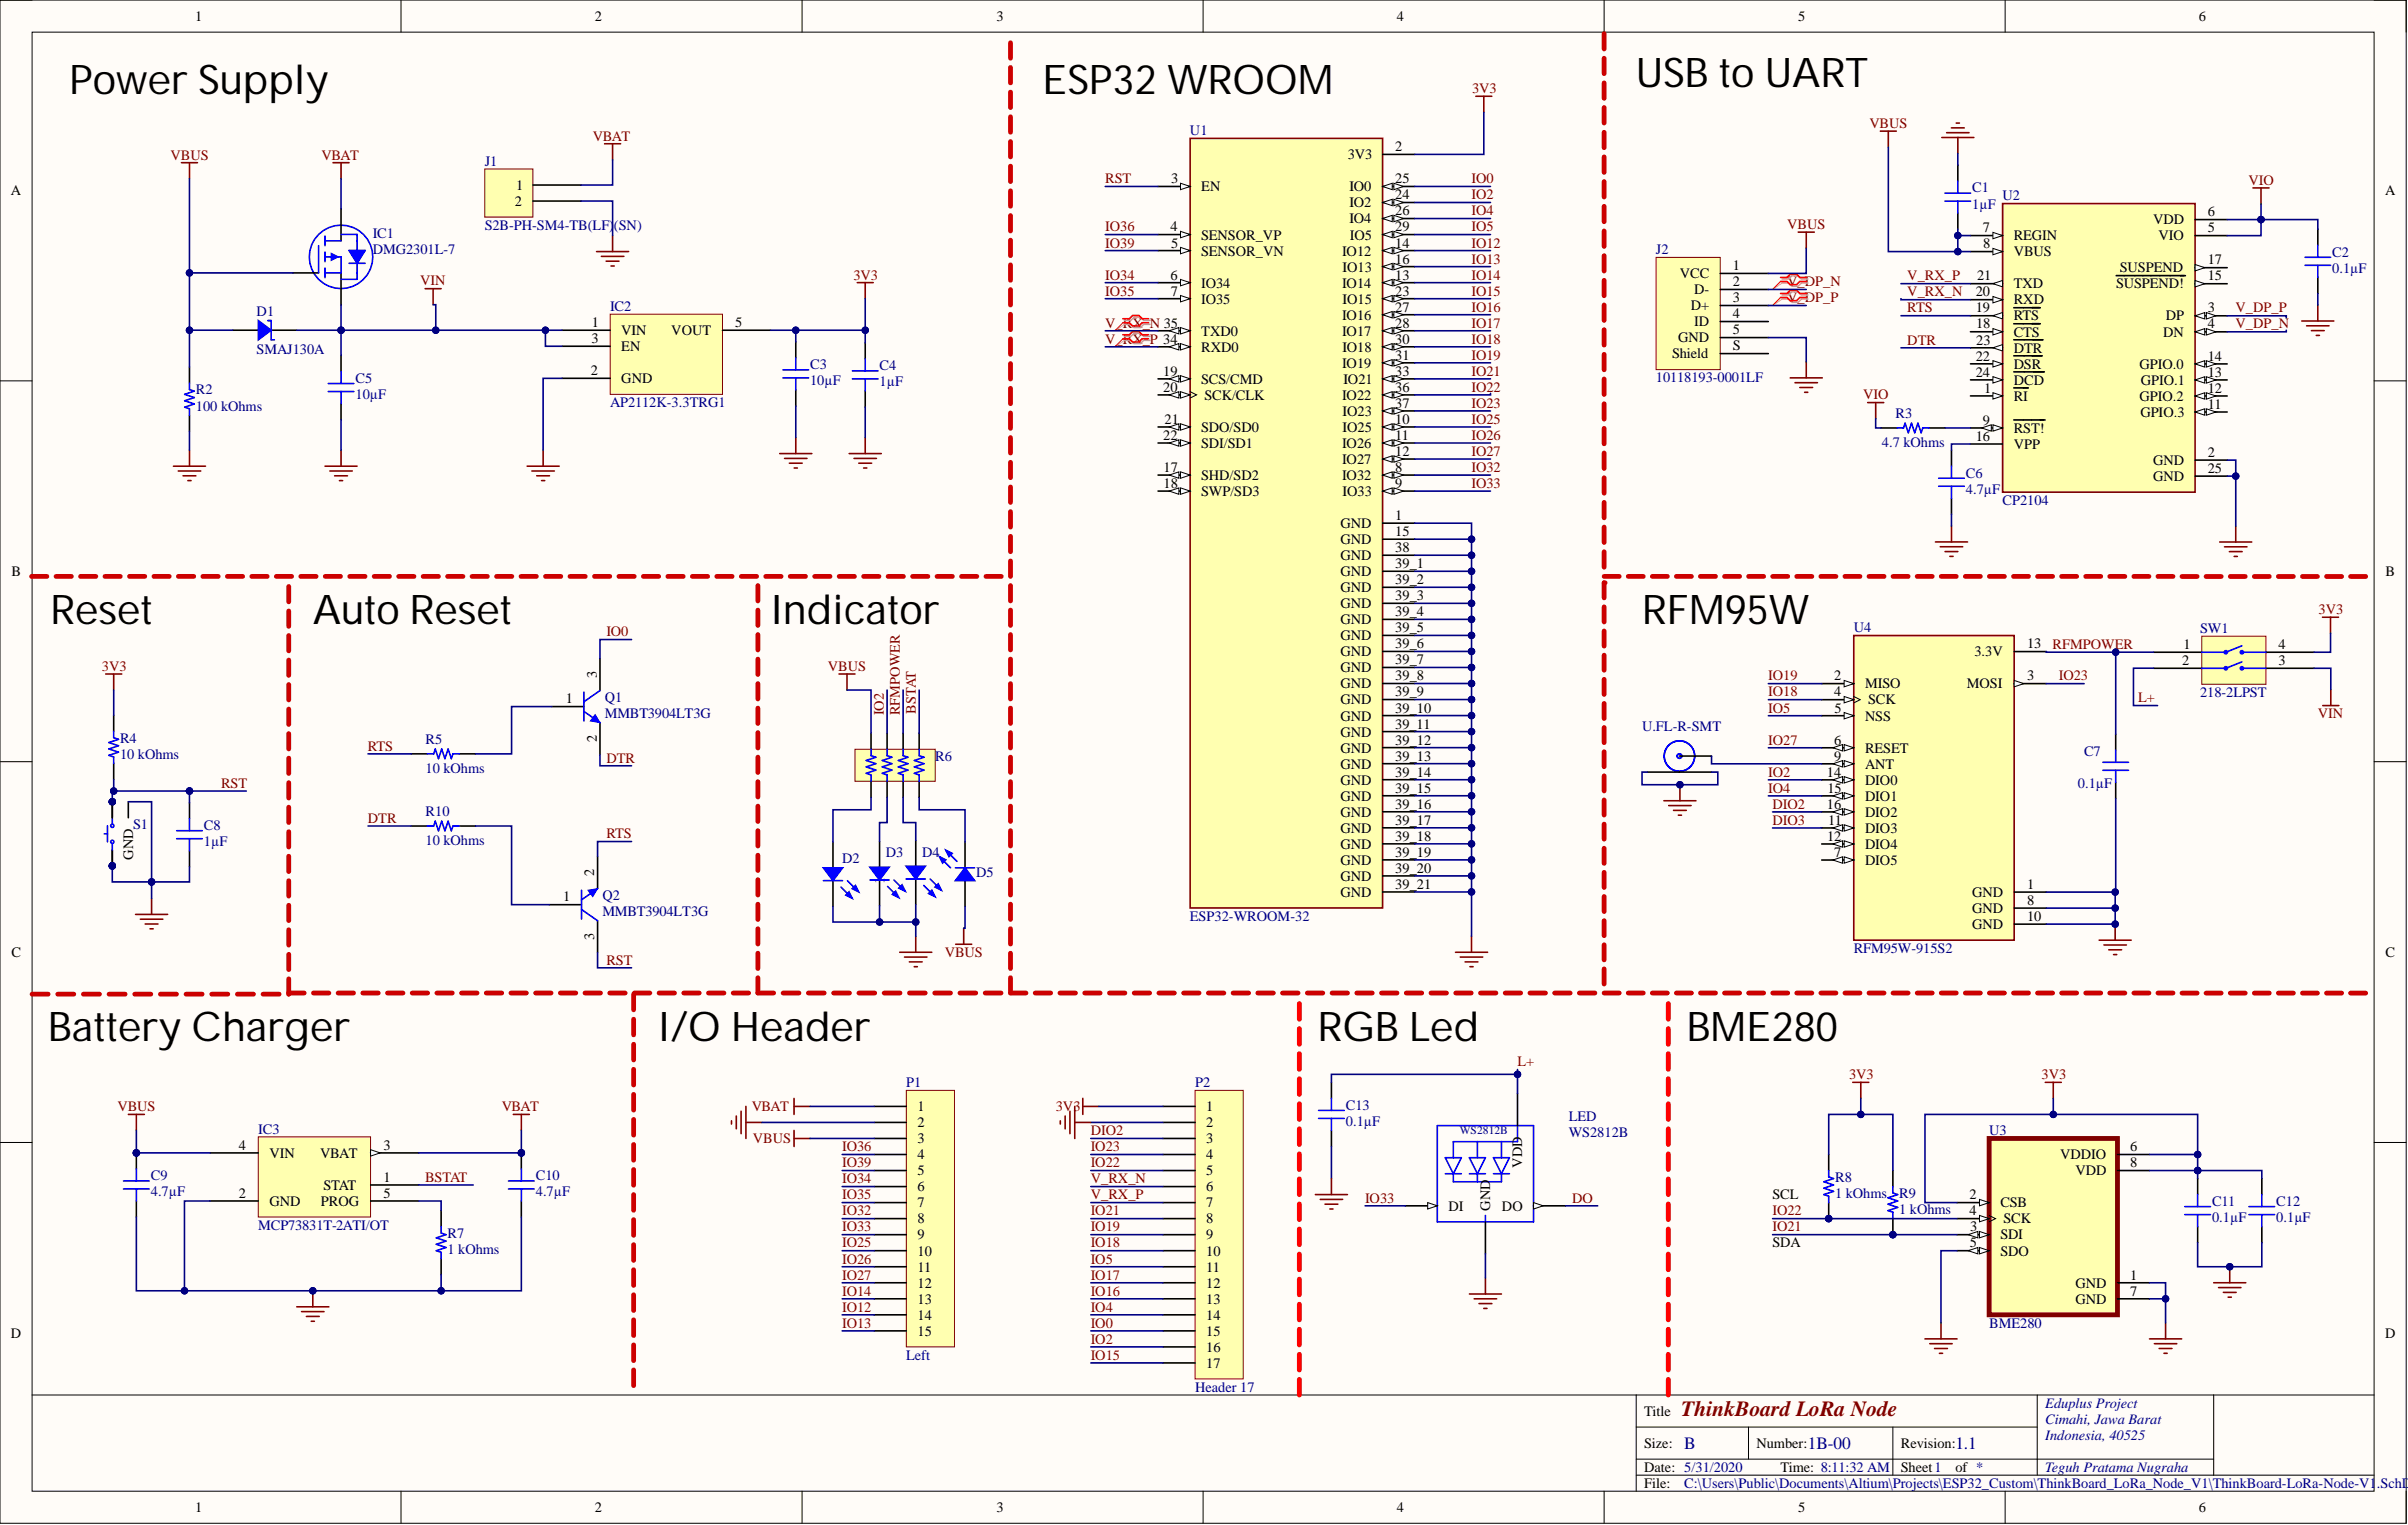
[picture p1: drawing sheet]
<svg xmlns="http://www.w3.org/2000/svg" width="381mm" height="241mm" viewBox="0 0 381 241" stroke-linecap="round" stroke-linejoin="round" font-family="sans-serif">
<defs><g id="words">
<g font-size="6.5">
<text x="11" y="14.8">Power Supply</text>
<text x="164.9" y="14.8">ESP32 WROOM</text>
<text x="258.8" y="13.8">USB to UART</text>
<text x="8" y="98.7">Reset</text>
<text x="49.5" y="98.7">Auto Reset</text>
<text x="121.9" y="98.7">Indicator</text>
<text x="259.8" y="98.7">RFM95W</text>
<text x="7.6" y="164.7">Battery Charger</text>
<text x="104.1" y="164.7">I/O Header</text>
<text x="208.5" y="164.7">RGB Led</text>
<text x="266.9" y="164.7">BME280</text>
</g>
<text font-size="3.4" fill="#800000" x="266" y="224">ThinkBoard LoRa Node</text>
<g font-size="2.7" fill="#000080">
<text x="266.5" y="229.3">B</text>
<text x="286" y="229.3">1B-00</text>
<text x="309.4" y="229.3">1.1</text>
</g>
<g font-size="2.3">
<text x="30.9" y="3.3">1</text>
<text x="94.1" y="3.3">2</text>
<text x="157.7" y="3.3">3</text>
<text x="221" y="3.3">4</text>
<text x="284.5" y="3.3">5</text>
<text x="347.9" y="3.3">6</text>
<text x="220.8" y="23.9">2</text>
<text x="185.3" y="29">3</text>
<text x="213.2" y="25.2">3V3</text>
<text x="220.8" y="29">25</text>
<text x="1.7" y="30.9">A</text>
<text x="81.5" y="32.6">2</text>
<text x="81.7" y="30">1</text>
<text x="190.1" y="30.3">EN</text>
<text x="213.5" y="30.3">IO0</text>
<text x="213.5" y="32.8">IO2</text>
<text x="213.5" y="35.4">IO4</text>
<text x="220.8" y="31.6">24</text>
<text x="220.8" y="34.1">26</text>
<text x="340.7" y="35.5">VDD</text>
<text x="349.3" y="34.2">6</text>
<text x="377.4" y="30.9">A</text>
<text x="185.2" y="36.6">4</text>
<text x="185.3" y="39.2">5</text>
<text x="190.1" y="37.9">SENSOR_VP</text>
<text x="190.1" y="40.4">SENSOR_VN</text>
<text x="212.4" y="40.4">IO12</text>
<text x="213.6" y="37.9">IO5</text>
<text x="220.8" y="36.6">29</text>
<text x="220.8" y="39.2">14</text>
<text x="220.8" y="41.7">16</text>
<text x="313.7" y="36.8">7</text>
<text x="313.8" y="39.3">8</text>
<text x="318.6" y="38">REGIN</text>
<text x="318.6" y="40.6">VBUS</text>
<text x="341.5" y="38">VIO</text>
<text x="349.3" y="36.8">5</text>
<text x="349.3" y="41.8">17</text>
<text x="185.2" y="44.2">6</text>
<text x="185.2" y="46.8">7</text>
<text x="190.1" y="45.5">IO34</text>
<text x="212.4" y="45.5">IO14</text>
<text x="212.4" y="43">IO13</text>
<text x="220.8" y="44.2">13</text>
<text x="220.8" y="46.8">23</text>
<text x="265.8" y="44">VCC</text>
<text x="268.1" y="46.6">D-</text>
<text x="274.2" y="42.8">1</text>
<text x="274.2" y="45.3">2</text>
<text x="274.2" y="47.8">3</text>
<text x="312.6" y="46.9">20</text>
<text x="312.8" y="44.4">21</text>
<text x="318.6" y="45.6">TXD</text>
<text x="334.8" y="45.6">SUSPEND!</text>
<text x="335.4" y="43.1">SUSPEND</text>
<text x="349.3" y="44.4">15</text>
<text x="93.7" y="51.8">1</text>
<text x="98.3" y="53">VIN</text>
<text x="106.2" y="53">VOUT</text>
<text x="116.3" y="51.8">5</text>
<text x="190.1" y="48">IO35</text>
<text x="190.1" y="53.1">TXD0</text>
<text x="212.4" y="50.6">IO16</text>
<text x="212.4" y="53.1">IO17</text>
<text x="212.4" y="48">IO15</text>
<text x="220.8" y="49.3">27</text>
<text x="220.8" y="51.9">28</text>
<text x="267.5" y="49.1">D+</text>
<text x="268.1" y="51.6">ID</text>
<text x="274.2" y="50.4">4</text>
<text x="274.2" y="52.9">5</text>
<text x="312.6" y="49.4">19</text>
<text x="312.6" y="52">18</text>
<text x="318.6" y="48.2">RXD</text>
<text x="318.6" y="50.7">RTS</text>
<text x="318.6" y="53.2">CTS</text>
<text x="342.3" y="53.2">DN</text>
<text x="342.7" y="50.7">DP</text>
<text x="349.3" y="49.4">3</text>
<text x="349.3" y="52">4</text>
<text x="93.5" y="59.4">2</text>
<text x="93.6" y="54.3">3</text>
<text x="98.3" y="55.6">EN</text>
<text x="184.1" y="59.5">19</text>
<text x="190.1" y="55.7">RXD0</text>
<text x="212.4" y="58.2">IO19</text>
<text x="212.4" y="55.7">IO18</text>
<text x="220.8" y="54.4">30</text>
<text x="220.8" y="56.9">31</text>
<text x="220.8" y="59.5">33</text>
<text x="264.6" y="56.7">Shield</text>
<text x="265.5" y="54.2">GND</text>
<text x="274.2" y="55.4">S</text>
<text x="312.6" y="57.1">22</text>
<text x="312.6" y="59.6">24</text>
<text x="312.7" y="54.5">23</text>
<text x="318.6" y="55.8">DTR</text>
<text x="318.6" y="58.3">DSR</text>
<text x="338.5" y="58.3">GPIO.0</text>
<text x="349.3" y="57.1">14</text>
<text x="349.3" y="59.6">13</text>
<text x="98.3" y="60.6">GND</text>
<text x="184.1" y="62">20</text>
<text x="190.1" y="60.7">SCS/CMD</text>
<text x="190.6" y="63.3">SCK/CLK</text>
<text x="212.4" y="63.3">IO22</text>
<text x="212.4" y="65.8">IO23</text>
<text x="212.6" y="60.7">IO21</text>
<text x="220.8" y="62">36</text>
<text x="220.8" y="64.5">37</text>
<text x="314" y="62.1">1</text>
<text x="318.6" y="60.9">DCD</text>
<text x="318.6" y="63.4">RI</text>
<text x="338.5" y="63.4">GPIO.2</text>
<text x="338.7" y="65.9">GPIO.3</text>
<text x="338.7" y="60.9">GPIO.1</text>
<text x="349.3" y="62.1">12</text>
<text x="349.3" y="64.7">11</text>
<text x="184.1" y="69.6">22</text>
<text x="184.3" y="67.1">21</text>
<text x="190.1" y="68.3">SDO/SD0</text>
<text x="190.1" y="70.9">SDI/SD1</text>
<text x="212.4" y="70.9">IO26</text>
<text x="212.4" y="68.3">IO25</text>
<text x="220.8" y="67.1">10</text>
<text x="220.8" y="69.6">11</text>
<text x="312.6" y="69.7">16</text>
<text x="313.7" y="67.2">9</text>
<text x="318.6" y="68.5">RST!</text>
<text x="318.6" y="71">VPP</text>
<text x="184.1" y="74.7">17</text>
<text x="184.1" y="77.2">18</text>
<text x="190.1" y="76">SHD/SD2</text>
<text x="212.4" y="73.4">IO27</text>
<text x="212.4" y="76">IO32</text>
<text x="220.8" y="72.1">12</text>
<text x="220.8" y="74.7">8</text>
<text x="220.8" y="77.2">9</text>
<text x="340.7" y="73.5">GND</text>
<text x="340.7" y="76.1">GND</text>
<text x="349.3" y="72.3">2</text>
<text x="349.3" y="74.8">25</text>
<text x="190.1" y="78.5">SWP/SD3</text>
<text x="212.1" y="83.6">GND</text>
<text x="212.4" y="78.5">IO33</text>
<text x="220.8" y="82.3">1</text>
<text x="212.1" y="86.1">GND</text>
<text x="212.1" y="88.6">GND</text>
<text x="220.8" y="84.8">15</text>
<text x="220.8" y="87.4">38</text>
<text x="220.8" y="89.9">39_1</text>
<text x="1.8" y="91.2">B</text>
<text x="212.1" y="91.2">GND</text>
<text x="212.1" y="93.7">GND</text>
<text x="220.8" y="92.4">39_2</text>
<text x="220.8" y="95">39_3</text>
<text x="377.5" y="91.2">B</text>
<text x="212.1" y="96.2">GND</text>
<text x="212.1" y="98.8">GND</text>
<text x="212.1" y="101.3">GND</text>
<text x="220.8" y="97.5">39_4</text>
<text x="220.8" y="100.1">39_5</text>
<text x="94.4" y="107.2" transform="rotate(-90 94.4 107.2)">3</text>
<text x="212.1" y="103.9">GND</text>
<text x="212.1" y="106.4">GND</text>
<text x="220.8" y="102.6">39_6</text>
<text x="220.8" y="105.1">39_7</text>
<text x="220.8" y="107.7">39_8</text>
<text x="290.2" y="107.7">2</text>
<text x="312.4" y="103.9">3.3V</text>
<text x="320.7" y="102.6">13</text>
<text x="320.7" y="107.7">3</text>
<text x="345.3" y="105.2">2</text>
<text x="345.5" y="102.7">1</text>
<text x="360.5" y="105.2">3</text>
<text x="360.5" y="102.7">4</text>
<text x="89.5" y="111.3">1</text>
<text x="212.1" y="108.9">GND</text>
<text x="212.1" y="111.5">GND</text>
<text x="220.8" y="110.2">39_9</text>
<text x="220.8" y="112.7">39_10</text>
<text x="290.2" y="110.2">4</text>
<text x="290.3" y="112.7">5</text>
<text x="295.1" y="108.9">MISO</text>
<text x="295.6" y="111.5">SCK</text>
<text x="311.2" y="108.9">MOSI</text>
<text x="94.4" y="117.4" transform="rotate(-90 94.4 117.4)">2</text>
<text x="212.1" y="114">GND</text>
<text x="212.1" y="116.5">GND</text>
<text x="212.1" y="119.1">GND</text>
<text x="220.8" y="115.3">39_11</text>
<text x="220.8" y="117.8">39_12</text>
<text x="290.2" y="117.8">6</text>
<text x="295.1" y="114">NSS</text>
<text x="295.1" y="119.1">RESET</text>
<text x="212.1" y="121.6">GND</text>
<text x="212.1" y="124.2">GND</text>
<text x="220.8" y="120.3">39_13</text>
<text x="220.8" y="122.9">39_14</text>
<text x="220.8" y="125.4">39_15</text>
<text x="289" y="122.9">14</text>
<text x="289.1" y="125.4">15</text>
<text x="290.2" y="120.3">9</text>
<text x="295.1" y="121.6">ANT</text>
<text x="295.1" y="124.2">DIO0</text>
<text x="212.1" y="126.7">GND</text>
<text x="212.1" y="129.2">GND</text>
<text x="212.1" y="131.8">GND</text>
<text x="220.8" y="128">39_16</text>
<text x="220.8" y="130.5">39_17</text>
<text x="289" y="128">16</text>
<text x="289.3" y="130.5">11</text>
<text x="295.1" y="126.7">DIO1</text>
<text x="295.1" y="129.2">DIO2</text>
<text x="295.1" y="131.8">DIO3</text>
<text x="21.1" y="136" transform="rotate(-90 21.1 136)">GND</text>
<text x="212.1" y="134.3">GND</text>
<text x="212.1" y="136.8">GND</text>
<text x="220.8" y="133">39_18</text>
<text x="220.8" y="135.6">39_19</text>
<text x="289.1" y="133">12</text>
<text x="290.2" y="135.6">7</text>
<text x="295.1" y="134.3">DIO4</text>
<text x="295.1" y="136.8">DIO5</text>
<text x="89.1" y="142.6">1</text>
<text x="94" y="138.6" transform="rotate(-90 94 138.6)">2</text>
<text x="139.9" y="139.8" transform="rotate(-90 139.9 139.8)">1</text>
<text x="212.1" y="139.4">GND</text>
<text x="212.1" y="141.9">GND</text>
<text x="220.8" y="138.1">39_20</text>
<text x="220.8" y="140.6">39_21</text>
<text x="312" y="141.9">GND</text>
<text x="320.7" y="140.6">1</text>
<text x="320.7" y="143.2">8</text>
<text x="94" y="148.7" transform="rotate(-90 94 148.7)">3</text>
<text x="312" y="144.5">GND</text>
<text x="312" y="147">GND</text>
<text x="320.7" y="145.7">10</text>
<text x="1.8" y="151.4">C</text>
<text x="377.5" y="151.4">C</text>
<text x="145.2" y="175.8">1</text>
<text x="145.2" y="178.4">2</text>
<text x="190.9" y="175.8">1</text>
<text x="190.9" y="178.4">2</text>
<text x="37.8" y="181.9">4</text>
<text x="42.6" y="183.2">VIN</text>
<text x="50.7" y="183.2">VBAT</text>
<text x="60.7" y="181.9">3</text>
<text x="145.2" y="180.9">3</text>
<text x="145.2" y="183.4">4</text>
<text x="145.2" y="186">5</text>
<text x="190.9" y="180.9">3</text>
<text x="190.9" y="183.4">4</text>
<text x="190.9" y="186">5</text>
<text x="240.9" y="184.7" transform="rotate(-90 240.9 184.7)">VDD</text>
<text x="326" y="183.4">VDDIO</text>
<text x="328.4" y="186">VDD</text>
<text x="337.1" y="182.2">6</text>
<text x="337.1" y="184.7">8</text>
<text x="37.8" y="189.5">2</text>
<text x="42.6" y="190.8">GND</text>
<text x="50.8" y="190.8">PROG</text>
<text x="51.2" y="188.3">STAT</text>
<text x="60.7" y="187">1</text>
<text x="60.7" y="189.5">5</text>
<text x="145.2" y="188.5">6</text>
<text x="145.2" y="191">7</text>
<text x="190.9" y="188.5">6</text>
<text x="190.9" y="191">7</text>
<text x="229.2" y="191.6">DI</text>
<text x="235.8" y="191.6" transform="rotate(-90 235.8 191.6)">GND</text>
<text x="237.6" y="191.6">DO</text>
<text x="280.5" y="189.8">SCL</text>
<text x="311.6" y="189.8">2</text>
<text x="316.5" y="191">CSB</text>
<text x="145.2" y="193.6">8</text>
<text x="145.2" y="196.1">9</text>
<text x="190.9" y="193.6">8</text>
<text x="190.9" y="196.1">9</text>
<text x="280.5" y="197.4">SDA</text>
<text x="311.6" y="192.3">4</text>
<text x="311.7" y="197.4">5</text>
<text x="311.7" y="194.9">3</text>
<text x="316.5" y="196.1">SDI</text>
<text x="317" y="193.6">SCK</text>
<text x="145.2" y="198.7">10</text>
<text x="145.2" y="201.2">11</text>
<text x="145.2" y="203.7">12</text>
<text x="190.9" y="198.7">10</text>
<text x="190.9" y="201.2">11</text>
<text x="190.9" y="203.7">12</text>
<text x="316.5" y="198.7">SDO</text>
<text x="328.4" y="203.7">GND</text>
<text x="337.1" y="202.5">1</text>
<text x="145.2" y="206.3">13</text>
<text x="145.2" y="208.8">14</text>
<text x="190.9" y="206.3">13</text>
<text x="190.9" y="208.8">14</text>
<text x="328.4" y="206.3">GND</text>
<text x="337.1" y="205">7</text>
<text x="1.7" y="211.7">D</text>
<text x="145.2" y="211.3">15</text>
<text x="190.9" y="211.3">15</text>
<text x="190.9" y="213.9">16</text>
<text x="377.4" y="211.7">D</text>
<text x="190.9" y="216.4">17</text>
<text x="260.2" y="224">Title</text>
<text x="260.2" y="229.1">Size:</text>
<text x="260.2" y="232.9">Date: 5/31/2020</text>
<text x="277.9" y="229.1">Number:</text>
<text x="281.7" y="232.9">Time: 8:11:32 AM</text>
<text x="300.8" y="229.1">Revision:</text>
<text x="300.8" y="232.9">Sheet1</text>
<text x="309.4" y="232.9">of *</text>
<text x="30.9" y="239.3">1</text>
<text x="94.1" y="239.3">2</text>
<text x="157.7" y="239.3">3</text>
<text x="221" y="239.3">4</text>
<text x="260.2" y="235.4">File:</text>
<text x="284.5" y="239.3">5</text>
<text x="347.9" y="239.3">6</text>
</g>
<g font-size="2.3" fill="#800000">
<text x="232.9" y="14.7">3V3</text>
<text x="93.8" y="22.3">VBAT</text>
<text x="295.8" y="20.3">VBUS</text>
<text x="27" y="25.3">VBUS</text>
<text x="50.9" y="25.3">VBAT</text>
<text x="174.9" y="29">RST</text>
<text x="232.8" y="29">IO0</text>
<text x="355.8" y="29.2">VIO</text>
<text x="232.8" y="31.6">IO2</text>
<text x="232.8" y="34.1">IO4</text>
<text x="174.9" y="36.6">IO36</text>
<text x="174.9" y="39.2">IO39</text>
<text x="232.8" y="36.6">IO5</text>
<text x="232.8" y="39.2">IO12</text>
<text x="232.8" y="41.7">IO13</text>
<text x="282.8" y="36.2">VBUS</text>
<text x="66.5" y="45.2">VIN</text>
<text x="135" y="44.2">3V3</text>
<text x="174.9" y="44.2">IO34</text>
<text x="174.9" y="46.8">IO35</text>
<text x="232.8" y="44.2">IO14</text>
<text x="232.8" y="46.8">IO15</text>
<text x="282.8" y="45.3">V_DP_N</text>
<text x="282.8" y="47.8">V_DP_P</text>
<text x="301.8" y="44.4">V_RX_P</text>
<text x="301.8" y="46.9">V_RX_N</text>
<text x="174.9" y="51.9">V_RX_N 35</text>
<text x="232.8" y="49.3">IO16</text>
<text x="232.8" y="51.9">IO17</text>
<text x="301.8" y="49.4">RTS</text>
<text x="353.7" y="52">V_DP_N</text>
<text x="353.7" y="49.4">V_DP_P</text>
<text x="174.9" y="54.4">V_RX_P 34</text>
<text x="232.8" y="54.4">IO18</text>
<text x="232.8" y="56.9">IO19</text>
<text x="232.8" y="59.5">IO21</text>
<text x="301.8" y="54.5">DTR</text>
<text x="232.8" y="62">IO22</text>
<text x="232.8" y="64.5">IO23</text>
<text x="294.8" y="63.2">VIO</text>
<text x="232.8" y="67.1">IO25</text>
<text x="232.8" y="69.6">IO26</text>
<text x="232.8" y="72.1">IO27</text>
<text x="232.8" y="74.7">IO32</text>
<text x="232.8" y="77.2">IO33</text>
<text x="95.9" y="100.7">IO0</text>
<text x="366.8" y="97.2">3V3</text>
<text x="16.1" y="106.1">3V3</text>
<text x="131" y="106.1">VBUS</text>
<text x="279.8" y="107.7">IO19</text>
<text x="324.7" y="102.7">RFMPOWER</text>
<text x="325.8" y="107.7">IO23</text>
<text x="139.8" y="113.2" transform="rotate(-90 139.8 113.2)">IO2</text>
<text x="142.4" y="113.2" transform="rotate(-90 142.4 113.2)">RFMPOWER</text>
<text x="144.9" y="112.9" transform="rotate(-90 144.9 112.9)">BSTAT</text>
<text x="279.8" y="110.2">IO18</text>
<text x="279.8" y="112.7">IO5</text>
<text x="338.3" y="111.1">L+</text>
<text x="366.8" y="113.7">VIN</text>
<text x="58.2" y="118.8">RTS</text>
<text x="279.8" y="117.8">IO27</text>
<text x="35" y="124.7">RST</text>
<text x="95.9" y="120.7">DTR</text>
<text x="279.8" y="122.9">IO2</text>
<text x="279.8" y="125.4">IO4</text>
<text x="58.2" y="130.2">DTR</text>
<text x="280.5" y="128">DIO2</text>
<text x="280.5" y="130.5">DIO3</text>
<text x="95.9" y="132.7">RTS</text>
<text x="95.9" y="152.7">RST</text>
<text x="149.5" y="151.4">VBUS</text>
<text x="240.1" y="168.7">L+</text>
<text x="292.6" y="170.8">3V3</text>
<text x="323" y="170.8">3V3</text>
<text x="18.6" y="175.8">VBUS</text>
<text x="79.4" y="175.8">VBAT</text>
<text x="119" y="175.8">VBAT</text>
<text x="167" y="175.8">3V3</text>
<text x="172.6" y="179.6">DIO2</text>
<text x="119.1" y="180.9">VBUS</text>
<text x="133.2" y="182.2">IO36</text>
<text x="133.2" y="184.7">IO39</text>
<text x="172.6" y="184.7">IO22</text>
<text x="172.6" y="182.2">IO23</text>
<text x="67.3" y="187">BSTAT</text>
<text x="133.2" y="187.2">IO34</text>
<text x="133.2" y="189.8">IO35</text>
<text x="172.6" y="189.8">V_RX_P</text>
<text x="172.6" y="187.2">V_RX_N</text>
<text x="216" y="190.3">IO33</text>
<text x="248.7" y="190.3">DO</text>
<text x="133.2" y="192.3">IO32</text>
<text x="133.2" y="194.9">IO33</text>
<text x="133.2" y="197.4">IO25</text>
<text x="172.6" y="197.4">IO18</text>
<text x="172.6" y="194.9">IO19</text>
<text x="172.6" y="192.3">IO21</text>
<text x="280.5" y="192.3">IO22</text>
<text x="280.5" y="194.9">IO21</text>
<text x="133.2" y="199.9">IO26</text>
<text x="133.2" y="202.5">IO27</text>
<text x="172.6" y="202.5">IO17</text>
<text x="172.6" y="199.9">IO5</text>
<text x="133.2" y="205">IO14</text>
<text x="133.2" y="207.5">IO12</text>
<text x="172.6" y="207.5">IO4</text>
<text x="172.6" y="205">IO16</text>
<text x="133.2" y="210.1">IO13</text>
<text x="172.6" y="210.1">IO0</text>
<text x="172.6" y="215.1">IO15</text>
<text x="172.6" y="212.6">IO2</text>
</g>
<g font-size="2.3" fill="#000080">
<text x="188.3" y="21.4">U1</text>
<text x="76.7" y="26.2">J1</text>
<text x="312.1" y="33">1µF</text>
<text x="312.1" y="30.5">C1</text>
<text x="316.8" y="31.7">U2</text>
<text x="59" y="37.7">IC1</text>
<text x="59" y="40.2">DMG2301L-7</text>
<text x="76.7" y="36.4">S2B-PH-SM4-TB(LF)(SN)</text>
<text x="262" y="40.2">J2</text>
<text x="369" y="40.6">C2</text>
<text x="369" y="43.1">0.1µF</text>
<text x="40.6" y="50">D1</text>
<text x="96.5" y="49.2">IC2</text>
<text x="40.6" y="56.1">SMAJ130A</text>
<text x="128.2" y="58.4">C3</text>
<text x="139.2" y="58.6">C4</text>
<text x="31" y="65">100 kOhms</text>
<text x="31" y="62.4">R2</text>
<text x="56.3" y="63.1">10µF</text>
<text x="56.3" y="60.6">C5</text>
<text x="96.5" y="64.5">AP2112K-3.3TRG1</text>
<text x="128.2" y="60.9">10µF</text>
<text x="139.2" y="61.1">1µF</text>
<text x="262" y="60.5">10118193-0001LF</text>
<text x="297.8" y="70.8">4.7 kOhms</text>
<text x="299.9" y="66.2">R3</text>
<text x="311" y="75.6">C6</text>
<text x="311" y="78.1">4.7µF</text>
<text x="316.8" y="79.9">CP2104</text>
<text x="293.3" y="100.1">U4</text>
<text x="348.1" y="100.1">SW1</text>
<text x="95.7" y="111">Q1</text>
<text x="95.7" y="113.6">MMBT3904LT3G</text>
<text x="348.1" y="110.3">218-2LPST</text>
<text x="19" y="117.5">R4</text>
<text x="67.3" y="117.8">R5</text>
<text x="259.8" y="115.7">U.FL-R-SMT</text>
<text x="329.7" y="119.7">C7</text>
<text x="19" y="120.1">10 kOhms</text>
<text x="67.3" y="122.3">10 kOhms</text>
<text x="148" y="120.3">R6</text>
<text x="328.8" y="124.7">0.1µF</text>
<text x="21.1" y="131.2">S1</text>
<text x="32.3" y="131.3">C8</text>
<text x="67.3" y="129.2">R10</text>
<text x="32.3" y="133.9">1µF</text>
<text x="67.3" y="133.8">10 kOhms</text>
<text x="133.2" y="136.5">D2</text>
<text x="140.1" y="135.7">D3</text>
<text x="145.9" y="135.7">D4</text>
<text x="95.3" y="142.4">Q2</text>
<text x="154.4" y="138.8">D5</text>
<text x="95.3" y="144.9">MMBT3904LT3G</text>
<text x="188.3" y="145.7">ESP32-WROOM-32</text>
<text x="293.3" y="150.8">RFM95W-915S2</text>
<text x="143.4" y="172">P1</text>
<text x="189.1" y="172">P2</text>
<text x="40.9" y="179.4">IC3</text>
<text x="212.9" y="178.1">0.1µF</text>
<text x="212.9" y="175.6">C13</text>
<text x="248.2" y="177.3">LED</text>
<text x="248.2" y="179.9">WS2812B</text>
<text x="314.7" y="179.6">U3</text>
<text x="23.9" y="189.3">4.7µF</text>
<text x="23.9" y="186.7">C9</text>
<text x="84.8" y="189.3">4.7µF</text>
<text x="84.8" y="186.7">C10</text>
<text x="290.4" y="189.5">1 kOhms</text>
<text x="290.4" y="187">R8</text>
<text x="300.5" y="189.5">R9</text>
<text x="350" y="190.8">C11</text>
<text x="360.2" y="190.8">C12</text>
<text x="40.9" y="194.6">MCP73831T-2ATI/OT</text>
<text x="70.8" y="195.9">R7</text>
<text x="300.5" y="192.1">1 kOhms</text>
<text x="350" y="193.3">0.1µF</text>
<text x="360.2" y="193.3">0.1µF</text>
<text x="70.8" y="198.4">1 kOhms</text>
<text x="143.4" y="215.1">Left</text>
<text x="314.7" y="210.1">BME280</text>
<text x="189.1" y="220.2">Header 17</text>
<text x="323.6" y="222.8">Eduplus Project</text>
<text x="323.6" y="225.3">Cimahi, Jawa Barat</text>
<text x="323.6" y="227.8">Indonesia, 40525</text>
<text x="323.6" y="232.9">Teguh Pratama Nugraha</text>
<text x="266.5" y="235.4">C:\Users\Public\Documents\Altium\Projects\ESP32_Custom\ThinkBoard_LoRa_Node_V1\ThinkBoard-LoRa-Node-V1.SchDo</text>
</g>
<text font-size="1.8" fill="#000080" x="231" y="179.5">WS2812B</text>
</g></defs>
<path d="M0 0h380.7v241h-380.7z" fill-rule="evenodd" fill="#fffcf8"/>
<path d="M0 0h380.7v241h-380.7z" fill="none" stroke="#000" stroke-width=".16"/>
<path d="M5.1 5.1h370.5v230.9h-370.5z" fill-rule="evenodd" fill="#fffcf8"/>
<g fill="none" stroke="#000" stroke-width=".16">
<path d="M0 0h5.1M5.1 5.1h370.5v230.9h-370.5zM63.5 0v5.1M126.9 0v5.1M190.4 0v5.1M253.8 0v5.1M317.3 0v5.1M375.6 0h5.1v5.1M0 60.3h5.1M375.6 60.3h5.1M0 120.5h5.1M375.6 120.5h5.1"/>
<path d="M0 180.8h5.1M375.6 180.8h5.1M63.5 236v5M126.9 236v5M190.4 236v5M253.8 236v5M258.9 225.8h63.4M258.9 233.4h116.7M258.9 230.9h91.4M276.7 225.8v5.1M299.5 225.8v7.6M317.3 236v5"/>
<path d="M322.3 220.7v12.7M350.3 220.7v12.7M375.6 220.7h-116.7v15.3M380.7 236v5"/>
</g>
<path d="M188.3 21.9h30.5v121.8h-30.5z" fill-rule="evenodd" fill="#ffffb0"/>
<path d="M188.3 21.9h30.5v121.8h-30.5z" fill="none" stroke="#800000" stroke-width=".25"/>
<path d="M183.2 29.5h5.1" fill="none" stroke="#000" stroke-width=".25"/>
<path d="M186.8 29l1.5 .5-1.5 .5z" fill="#f8fcff"/>
<path d="M186.8 29l1.5 .5-1.5 .5z" fill="none" stroke="#000" stroke-width=".16"/>
<path d="M183.2 37.1h5.1" fill="none" stroke="#000" stroke-width=".25"/>
<path d="M186.8 36.6l1.5 .5-1.5 .5z" fill="#f8fcff"/>
<path d="M186.8 36.6l1.5 .5-1.5 .5z" fill="none" stroke="#000" stroke-width=".16"/>
<path d="M183.2 39.7h5.1" fill="none" stroke="#000" stroke-width=".25"/>
<path d="M186.8 39.1l1.5 .6-1.5 .5z" fill="#f8fcff"/>
<path d="M186.8 39.1l1.5 .6-1.5 .5z" fill="none" stroke="#000" stroke-width=".16"/>
<path d="M183.2 44.7h5.1" fill="none" stroke="#000" stroke-width=".25"/>
<path d="M186.8 44.2l1.5 .5-1.5 .5z" fill="#f8fcff"/>
<path d="M186.8 44.2l1.5 .5-1.5 .5z" fill="none" stroke="#000" stroke-width=".16"/>
<path d="M183.2 47.3h5.1" fill="none" stroke="#000" stroke-width=".25"/>
<path d="M186.8 46.8l1.5 .5-1.5 .5z" fill="#f8fcff"/>
<path d="M186.8 46.8l1.5 .5-1.5 .5z" fill="none" stroke="#000" stroke-width=".16"/>
<path d="M183.2 52.3h5.1" fill="none" stroke="#000" stroke-width=".25"/>
<path d="M186.8 51.8l1.5 .5-1.5 .5z" fill="#f8fcff"/>
<path d="M186.8 51.8l1.5 .5-1.5 .5z" fill="none" stroke="#000" stroke-width=".16"/>
<path d="M185 52.3l1.5-.5v1z" fill="#f8fcff"/>
<path d="M185 52.3l1.5-.5v1z" fill="none" stroke="#000" stroke-width=".16"/>
<path d="M183.2 54.9h5.1" fill="none" stroke="#000" stroke-width=".25"/>
<path d="M186.8 54.4l1.5 .5-1.5 .5z" fill="#f8fcff"/>
<path d="M186.8 54.4l1.5 .5-1.5 .5z" fill="none" stroke="#000" stroke-width=".16"/>
<path d="M185 54.9l1.5-.5v1z" fill="#f8fcff"/>
<path d="M185 54.9l1.5-.5v1z" fill="none" stroke="#000" stroke-width=".16"/>
<path d="M183.2 59.9h5.1" fill="none" stroke="#000" stroke-width=".25"/>
<path d="M186.8 59.4l1.5 .5-1.5 .6z" fill="#f8fcff"/>
<path d="M186.8 59.4l1.5 .5-1.5 .6z" fill="none" stroke="#000" stroke-width=".16"/>
<path d="M185 59.9l1.5-.5v1.1z" fill="#f8fcff"/>
<path d="M185 59.9l1.5-.5v1.1z" fill="none" stroke="#000" stroke-width=".16"/>
<path d="M183.2 62.5h5.1" fill="none" stroke="#000" stroke-width=".25"/>
<path d="M186.8 62l1.5 .5-1.5 .5z" fill="#f8fcff"/>
<path d="M186.8 62l1.5 .5-1.5 .5z" fill="none" stroke="#000" stroke-width=".16"/>
<path d="M185 62.5l1.5-.5v1z" fill="#f8fcff"/>
<path d="M185 62.5l1.5-.5v1zM188.3 62l1 .5-1 .5" fill="none" stroke="#000" stroke-width=".16"/>
<path d="M183.2 67.6h5.1" fill="none" stroke="#000" stroke-width=".25"/>
<path d="M186.8 67.1l1.5 .5-1.5 .5z" fill="#f8fcff"/>
<path d="M186.8 67.1l1.5 .5-1.5 .5z" fill="none" stroke="#000" stroke-width=".16"/>
<path d="M185 67.6l1.5-.5v1z" fill="#f8fcff"/>
<path d="M185 67.6l1.5-.5v1z" fill="none" stroke="#000" stroke-width=".16"/>
<path d="M183.2 70.1h5.1" fill="none" stroke="#000" stroke-width=".25"/>
<path d="M186.8 69.6l1.5 .5-1.5 .5z" fill="#f8fcff"/>
<path d="M186.8 69.6l1.5 .5-1.5 .5z" fill="none" stroke="#000" stroke-width=".16"/>
<path d="M185 70.1l1.5-.5v1z" fill="#f8fcff"/>
<path d="M185 70.1l1.5-.5v1z" fill="none" stroke="#000" stroke-width=".16"/>
<path d="M183.2 75.2h5.1" fill="none" stroke="#000" stroke-width=".25"/>
<path d="M186.8 74.7l1.5 .5-1.5 .5z" fill="#f8fcff"/>
<path d="M186.8 74.7l1.5 .5-1.5 .5z" fill="none" stroke="#000" stroke-width=".16"/>
<path d="M185 75.2l1.5-.5v1z" fill="#f8fcff"/>
<path d="M185 75.2l1.5-.5v1z" fill="none" stroke="#000" stroke-width=".16"/>
<path d="M183.2 77.7h5.1" fill="none" stroke="#000" stroke-width=".25"/>
<path d="M186.8 77.2l1.5 .5-1.5 .5z" fill="#f8fcff"/>
<path d="M186.8 77.2l1.5 .5-1.5 .5z" fill="none" stroke="#000" stroke-width=".16"/>
<path d="M185 77.7l1.5-.5v1z" fill="#f8fcff"/>
<path d="M185 77.7l1.5-.5v1z" fill="none" stroke="#000" stroke-width=".16"/>
<path d="M218.8 24.4h5M218.8 29.5h5" fill="none" stroke="#000" stroke-width=".25"/>
<path d="M218.8 29.5l1.5-.5v1z" fill="#f8fcff"/>
<path d="M218.8 29.5l1.5-.5v1z" fill="none" stroke="#000" stroke-width=".16"/>
<path d="M220.5 29l1.6 .5-1.6 .5z" fill="#f8fcff"/>
<path d="M220.5 29l1.6 .5-1.6 .5z" fill="none" stroke="#000" stroke-width=".16"/>
<path d="M218.8 32h5" fill="none" stroke="#000" stroke-width=".25"/>
<path d="M218.8 32l1.5-.5v1z" fill="#f8fcff"/>
<path d="M218.8 32l1.5-.5v1z" fill="none" stroke="#000" stroke-width=".16"/>
<path d="M220.5 31.5l1.6 .5-1.6 .5z" fill="#f8fcff"/>
<path d="M220.5 31.5l1.6 .5-1.6 .5z" fill="none" stroke="#000" stroke-width=".16"/>
<path d="M218.8 34.6h5" fill="none" stroke="#000" stroke-width=".25"/>
<path d="M218.8 34.6l1.5-.5v1z" fill="#f8fcff"/>
<path d="M218.8 34.6l1.5-.5v1z" fill="none" stroke="#000" stroke-width=".16"/>
<path d="M220.5 34.1l1.6 .5-1.6 .5z" fill="#f8fcff"/>
<path d="M220.5 34.1l1.6 .5-1.6 .5z" fill="none" stroke="#000" stroke-width=".16"/>
<path d="M218.8 37.1h5" fill="none" stroke="#000" stroke-width=".25"/>
<path d="M218.8 37.1l1.5-.5v1z" fill="#f8fcff"/>
<path d="M218.8 37.1l1.5-.5v1z" fill="none" stroke="#000" stroke-width=".16"/>
<path d="M220.5 36.6l1.6 .5-1.6 .5z" fill="#f8fcff"/>
<path d="M220.5 36.6l1.6 .5-1.6 .5z" fill="none" stroke="#000" stroke-width=".16"/>
<path d="M218.8 39.7h5" fill="none" stroke="#000" stroke-width=".25"/>
<path d="M218.8 39.7l1.5-.6v1.1z" fill="#f8fcff"/>
<path d="M218.8 39.7l1.5-.6v1.1z" fill="none" stroke="#000" stroke-width=".16"/>
<path d="M220.5 39.1l1.6 .6-1.6 .5z" fill="#f8fcff"/>
<path d="M220.5 39.1l1.6 .6-1.6 .5z" fill="none" stroke="#000" stroke-width=".16"/>
<path d="M218.8 42.2h5" fill="none" stroke="#000" stroke-width=".25"/>
<path d="M218.8 42.2l1.5-.5v1z" fill="#f8fcff"/>
<path d="M218.8 42.2l1.5-.5v1z" fill="none" stroke="#000" stroke-width=".16"/>
<path d="M220.5 41.7l1.6 .5-1.6 .5z" fill="#f8fcff"/>
<path d="M220.5 41.7l1.6 .5-1.6 .5z" fill="none" stroke="#000" stroke-width=".16"/>
<path d="M218.8 44.7h5" fill="none" stroke="#000" stroke-width=".25"/>
<path d="M218.8 44.7l1.5-.5v1z" fill="#f8fcff"/>
<path d="M218.8 44.7l1.5-.5v1z" fill="none" stroke="#000" stroke-width=".16"/>
<path d="M220.5 44.2l1.6 .5-1.6 .5z" fill="#f8fcff"/>
<path d="M220.5 44.2l1.6 .5-1.6 .5z" fill="none" stroke="#000" stroke-width=".16"/>
<path d="M218.8 47.3h5" fill="none" stroke="#000" stroke-width=".25"/>
<path d="M218.8 47.3l1.5-.5v1z" fill="#f8fcff"/>
<path d="M218.8 47.3l1.5-.5v1z" fill="none" stroke="#000" stroke-width=".16"/>
<path d="M220.5 46.8l1.6 .5-1.6 .5z" fill="#f8fcff"/>
<path d="M220.5 46.8l1.6 .5-1.6 .5z" fill="none" stroke="#000" stroke-width=".16"/>
<path d="M218.8 49.8h5" fill="none" stroke="#000" stroke-width=".25"/>
<path d="M218.8 49.8l1.5-.5v1z" fill="#f8fcff"/>
<path d="M218.8 49.8l1.5-.5v1z" fill="none" stroke="#000" stroke-width=".16"/>
<path d="M220.5 49.3l1.6 .5-1.6 .5z" fill="#f8fcff"/>
<path d="M220.5 49.3l1.6 .5-1.6 .5z" fill="none" stroke="#000" stroke-width=".16"/>
<path d="M218.8 52.3h5" fill="none" stroke="#000" stroke-width=".25"/>
<path d="M218.8 52.3l1.5-.5v1z" fill="#f8fcff"/>
<path d="M218.8 52.3l1.5-.5v1z" fill="none" stroke="#000" stroke-width=".16"/>
<path d="M220.5 51.8l1.6 .5-1.6 .5z" fill="#f8fcff"/>
<path d="M220.5 51.8l1.6 .5-1.6 .5z" fill="none" stroke="#000" stroke-width=".16"/>
<path d="M218.8 54.9h5" fill="none" stroke="#000" stroke-width=".25"/>
<path d="M218.8 54.9l1.5-.5v1z" fill="#f8fcff"/>
<path d="M218.8 54.9l1.5-.5v1z" fill="none" stroke="#000" stroke-width=".16"/>
<path d="M220.5 54.4l1.6 .5-1.6 .5z" fill="#f8fcff"/>
<path d="M220.5 54.4l1.6 .5-1.6 .5z" fill="none" stroke="#000" stroke-width=".16"/>
<path d="M218.8 57.4h5" fill="none" stroke="#000" stroke-width=".25"/>
<path d="M218.8 57.4l1.5-.5v1z" fill="#f8fcff"/>
<path d="M218.8 57.4l1.5-.5v1z" fill="none" stroke="#000" stroke-width=".16"/>
<path d="M220.5 56.9l1.6 .5-1.6 .5z" fill="#f8fcff"/>
<path d="M220.5 56.9l1.6 .5-1.6 .5z" fill="none" stroke="#000" stroke-width=".16"/>
<path d="M218.8 59.9h5" fill="none" stroke="#000" stroke-width=".25"/>
<path d="M218.8 59.9l1.5-.5v1.1z" fill="#f8fcff"/>
<path d="M218.8 59.9l1.5-.5v1.1z" fill="none" stroke="#000" stroke-width=".16"/>
<path d="M220.5 59.4l1.6 .5-1.6 .6z" fill="#f8fcff"/>
<path d="M220.5 59.4l1.6 .5-1.6 .6z" fill="none" stroke="#000" stroke-width=".16"/>
<path d="M218.8 62.5h5" fill="none" stroke="#000" stroke-width=".25"/>
<path d="M218.8 62.5l1.5-.5v1z" fill="#f8fcff"/>
<path d="M218.8 62.5l1.5-.5v1z" fill="none" stroke="#000" stroke-width=".16"/>
<path d="M220.5 62l1.6 .5-1.6 .5z" fill="#f8fcff"/>
<path d="M220.5 62l1.6 .5-1.6 .5z" fill="none" stroke="#000" stroke-width=".16"/>
<path d="M218.8 65h5" fill="none" stroke="#000" stroke-width=".25"/>
<path d="M218.8 65l1.5-.5v1z" fill="#f8fcff"/>
<path d="M218.8 65l1.5-.5v1z" fill="none" stroke="#000" stroke-width=".16"/>
<path d="M220.5 64.5l1.6 .5-1.6 .5z" fill="#f8fcff"/>
<path d="M220.5 64.5l1.6 .5-1.6 .5z" fill="none" stroke="#000" stroke-width=".16"/>
<path d="M218.8 67.6h5" fill="none" stroke="#000" stroke-width=".25"/>
<path d="M218.8 67.6l1.5-.5v1z" fill="#f8fcff"/>
<path d="M218.8 67.6l1.5-.5v1z" fill="none" stroke="#000" stroke-width=".16"/>
<path d="M220.5 67.1l1.6 .5-1.6 .5z" fill="#f8fcff"/>
<path d="M220.5 67.1l1.6 .5-1.6 .5z" fill="none" stroke="#000" stroke-width=".16"/>
<path d="M218.8 70.1h5" fill="none" stroke="#000" stroke-width=".25"/>
<path d="M218.8 70.1l1.5-.5v1z" fill="#f8fcff"/>
<path d="M218.8 70.1l1.5-.5v1z" fill="none" stroke="#000" stroke-width=".16"/>
<path d="M220.5 69.6l1.6 .5-1.6 .5z" fill="#f8fcff"/>
<path d="M220.5 69.6l1.6 .5-1.6 .5z" fill="none" stroke="#000" stroke-width=".16"/>
<path d="M218.8 72.6h5" fill="none" stroke="#000" stroke-width=".25"/>
<path d="M218.8 72.6l1.5-.5v1z" fill="#f8fcff"/>
<path d="M218.8 72.6l1.5-.5v1z" fill="none" stroke="#000" stroke-width=".16"/>
<path d="M220.5 72.1l1.6 .5-1.6 .5z" fill="#f8fcff"/>
<path d="M220.5 72.1l1.6 .5-1.6 .5z" fill="none" stroke="#000" stroke-width=".16"/>
<path d="M218.8 75.2h5" fill="none" stroke="#000" stroke-width=".25"/>
<path d="M218.8 75.2l1.5-.5v1z" fill="#f8fcff"/>
<path d="M218.8 75.2l1.5-.5v1z" fill="none" stroke="#000" stroke-width=".16"/>
<path d="M220.5 74.7l1.6 .5-1.6 .5z" fill="#f8fcff"/>
<path d="M220.5 74.7l1.6 .5-1.6 .5z" fill="none" stroke="#000" stroke-width=".16"/>
<path d="M218.8 77.7h5" fill="none" stroke="#000" stroke-width=".25"/>
<path d="M218.8 77.7l1.5-.5v1z" fill="#f8fcff"/>
<path d="M218.8 77.7l1.5-.5v1z" fill="none" stroke="#000" stroke-width=".16"/>
<path d="M220.5 77.2l1.6 .5-1.6 .5z" fill="#f8fcff"/>
<path d="M220.5 77.2l1.6 .5-1.6 .5z" fill="none" stroke="#000" stroke-width=".16"/>
<g fill="none" stroke="#000" stroke-width=".25">
<path d="M218.8 82.8h5M218.8 85.3h5M218.8 87.9h5M218.8 90.4h5M218.8 92.9h5M218.8 95.5h5M218.8 98h5M218.8 100.5h5M218.8 103.1h5M218.8 105.6h5M218.8 108.2h5M218.8 110.7h5"/>
<path d="M218.8 113.2h5M218.8 115.8h5M218.8 118.3h5M218.8 120.8h5M218.8 123.4h5M218.8 125.9h5M218.8 128.4h5M218.8 131h5M218.8 133.5h5M218.8 136.1h5M218.8 138.6h5M218.8 141.1h5"/>
</g>
<path d="M293.3 100.6h25.4v48.2h-25.4z" fill-rule="evenodd" fill="#ffffb0"/>
<path d="M293.3 100.6h25.4v48.2h-25.4z" fill="none" stroke="#800000" stroke-width=".25"/>
<path d="M288.2 108.2h5.1" fill="none" stroke="#000" stroke-width=".25"/>
<path d="M291.8 107.7l1.5 .5-1.5 .5z" fill="#f8fcff"/>
<path d="M291.8 107.7l1.5 .5-1.5 .5z" fill="none" stroke="#000" stroke-width=".16"/>
<path d="M288.2 110.7h5.1" fill="none" stroke="#000" stroke-width=".25"/>
<path d="M291.8 110.2l1.5 .5-1.5 .5z" fill="#f8fcff"/>
<path d="M291.8 110.2l1.5 .5-1.5 .5zM293.3 110.2l1 .5-1 .5" fill="none" stroke="#000" stroke-width=".16"/>
<path d="M288.2 113.2h5.1" fill="none" stroke="#000" stroke-width=".25"/>
<path d="M291.8 112.7l1.5 .5-1.5 .6z" fill="#f8fcff"/>
<path d="M291.8 112.7l1.5 .5-1.5 .6z" fill="none" stroke="#000" stroke-width=".16"/>
<path d="M288.2 118.3h5.1" fill="none" stroke="#000" stroke-width=".25"/>
<path d="M291.8 117.8l1.5 .5-1.5 .5z" fill="#f8fcff"/>
<path d="M291.8 117.8l1.5 .5-1.5 .5z" fill="none" stroke="#000" stroke-width=".16"/>
<path d="M290 118.3l1.5-.5v1z" fill="#f8fcff"/>
<path d="M290 118.3l1.5-.5v1z" fill="none" stroke="#000" stroke-width=".16"/>
<path d="M288.2 120.9h5.1" fill="none" stroke="#000" stroke-width=".25"/>
<path d="M291.8 120.3l1.5 .6-1.5 .5z" fill="#f8fcff"/>
<path d="M291.8 120.3l1.5 .6-1.5 .5z" fill="none" stroke="#000" stroke-width=".16"/>
<path d="M290 120.9l1.5-.6v1.1z" fill="#f8fcff"/>
<path d="M290 120.9l1.5-.6v1.1z" fill="none" stroke="#000" stroke-width=".16"/>
<path d="M288.2 123.4h5.1" fill="none" stroke="#000" stroke-width=".25"/>
<path d="M291.8 122.9l1.5 .5-1.5 .5z" fill="#f8fcff"/>
<path d="M291.8 122.9l1.5 .5-1.5 .5z" fill="none" stroke="#000" stroke-width=".16"/>
<path d="M290 123.4l1.5-.5v1z" fill="#f8fcff"/>
<path d="M290 123.4l1.5-.5v1z" fill="none" stroke="#000" stroke-width=".16"/>
<path d="M288.2 125.9h5.1" fill="none" stroke="#000" stroke-width=".25"/>
<path d="M291.8 125.4l1.5 .5-1.5 .5z" fill="#f8fcff"/>
<path d="M291.8 125.4l1.5 .5-1.5 .5z" fill="none" stroke="#000" stroke-width=".16"/>
<path d="M290 125.9l1.5-.5v1z" fill="#f8fcff"/>
<path d="M290 125.9l1.5-.5v1z" fill="none" stroke="#000" stroke-width=".16"/>
<path d="M288.2 128.5h5.1" fill="none" stroke="#000" stroke-width=".25"/>
<path d="M291.8 128l1.5 .5-1.5 .5z" fill="#f8fcff"/>
<path d="M291.8 128l1.5 .5-1.5 .5z" fill="none" stroke="#000" stroke-width=".16"/>
<path d="M290 128.5l1.5-.5v1z" fill="#f8fcff"/>
<path d="M290 128.5l1.5-.5v1z" fill="none" stroke="#000" stroke-width=".16"/>
<path d="M288.2 131h5.1" fill="none" stroke="#000" stroke-width=".25"/>
<path d="M291.8 130.5l1.5 .5-1.5 .5z" fill="#f8fcff"/>
<path d="M291.8 130.5l1.5 .5-1.5 .5z" fill="none" stroke="#000" stroke-width=".16"/>
<path d="M290 131l1.5-.5v1z" fill="#f8fcff"/>
<path d="M290 131l1.5-.5v1z" fill="none" stroke="#000" stroke-width=".16"/>
<path d="M288.2 133.5h5.1" fill="none" stroke="#000" stroke-width=".25"/>
<path d="M291.8 133l1.5 .5-1.5 .5z" fill="#f8fcff"/>
<path d="M291.8 133l1.5 .5-1.5 .5z" fill="none" stroke="#000" stroke-width=".16"/>
<path d="M290 133.5l1.5-.5v1z" fill="#f8fcff"/>
<path d="M290 133.5l1.5-.5v1z" fill="none" stroke="#000" stroke-width=".16"/>
<path d="M288.2 136.1h5.1" fill="none" stroke="#000" stroke-width=".25"/>
<path d="M291.8 135.6l1.5 .5-1.5 .5z" fill="#f8fcff"/>
<path d="M291.8 135.6l1.5 .5-1.5 .5z" fill="none" stroke="#000" stroke-width=".16"/>
<path d="M290 136.1l1.5-.5v1z" fill="#f8fcff"/>
<path d="M290 136.1l1.5-.5v1z" fill="none" stroke="#000" stroke-width=".16"/>
<path d="M318.7 103.1h5.1M318.7 108.2h5.1" fill="none" stroke="#000" stroke-width=".25"/>
<path d="M318.7 107.7l1.5 .5-1.5 .5z" fill="#f8fcff"/>
<path d="M318.7 107.7l1.5 .5-1.5 .5z" fill="none" stroke="#000" stroke-width=".16"/>
<path d="M318.7 141.2h5.1M318.7 143.7h5.1M318.7 146.2h5.1" fill="none" stroke="#000" stroke-width=".25"/>
<path d="M230.3 150.7h5.1M231.1 151.4h3.5M231.8 152.2h2M232.6 153h.5M232.8 148.1v2.6" fill="none" stroke="#800000" stroke-width=".25"/>
<path d="M96.5 49.7h17.8v12.7h-17.8z" fill-rule="evenodd" fill="#ffffb0"/>
<path d="M96.5 49.7h17.8v12.7h-17.8z" fill="none" stroke="#800000" stroke-width=".16"/>
<path d="M54 33v5.1M46.3 43.2h4.1M54 43.2v5.1M88.9 52.3h7.6M88.9 59.9h7.6M88.9 54.8h7.6M114.3 52.3h7.6" fill="none" stroke="#000" stroke-width=".25"/>
<path d="M50.4 38.9v4.3M51.4 38.1h2.6M51.4 37.3v1.6M51.4 39.9v1.5M54 37.1h2.5v7.1h-2.5M51.4 40.6h2.6v2.6h-2.6M51.4 42.4v1.5M58.4 43a5 5 0 0 0-4.3-7.4 5 5 0 0 0-4.7 7.1 5 5 0 0 0 8.4 1.2l.5-.8" fill="none" stroke="#00f" stroke-width=".25"/>
<path d="M52.4 40.1l1.1 .5-1.1 .6z" fill="#00f"/>
<path d="M55.2 39.6h2.6l-1.3 2.1zM52.4 40.1l1.1 .5-1.1 .6zM55.2 41.7h2.6" fill="none" stroke="#00f" stroke-width=".25"/>
<path d="M55.2 39.6h2.6l-1.3 2.1z" fill="#00f"/>
<path d="M55.2 39.6h2.6l-1.3 2.1z" fill="none" stroke="#00f" stroke-width=".16"/>
<path d="M30 58.1v2.5M54 56.2v2.6M136.9 54.2v2.6M30 65.7v2.5M54 63.9v2.5M136.9 61.9v2.5" fill="none" stroke="#000" stroke-width=".25"/>
<path d="M54 58.8v1.9M134.9 58.7h4M134.9 60h4M136.9 56.8v1.9M136.9 60v1.9M30 60.6v1l.7 .3-1.5 .5 1.5 .5-1.5 .5 1.5 .5-1.5 .5 .8 .3v1M51.9 60.7h4.1M51.9 62h4.1M54 62v1.9" fill="none" stroke="#00f" stroke-width=".25"/>
<path d="M135.3 118.6h12.7v5h-12.7z" fill-rule="evenodd" fill="#ffffb0"/>
<path d="M135.3 118.6h12.7v5h-12.7z" fill="none" stroke="#800000" stroke-width=".16"/>
<path d="M36.8 52.2h4.1M42.9 52.2h4.1M137.8 116v2.6M140.4 116v2.6M142.9 116v2.6M145.4 116v2.6M137.8 123.6v2.6M140.4 123.6v2.6M142.9 123.6v2.6M145.4 123.6v2.6" fill="none" stroke="#000" stroke-width=".25"/>
<path d="M137.8 118.6v1l.8 .2-1.5 .5 1.5 .5-1.5 .5 1.5 .6-1.5 .5 .7 .2v1M140.4 118.6v1l.7 .2-1.5 .5 1.5 .5-1.5 .5 1.5 .6-1.5 .5 .8 .2v1M142.9 118.6v1l.8 .2-1.6 .5 1.6 .5-1.6 .5 1.6 .6-1.6 .5 .8 .2v1M145.4 118.6v1l.8 .2-1.5 .5 1.5 .5-1.5 .5 1.5 .6-1.5 .5 .7 .2v1" fill="none" stroke="#00f" stroke-width=".25"/>
<path d="M40.9 50.7l2 1.5-2 1.6z" fill="#00f"/>
<path d="M40.9 50.7l2 1.5-2 1.6zM42.4 50.7h.5v3.1h.5M123.9 58.5h4M123.9 59.8h4M125.9 56.6v1.9M125.9 59.8v1.9" fill="none" stroke="#00f" stroke-width=".25"/>
<path d="M125.9 54.1v2.5M125.9 61.7v2.5" fill="none" stroke="#000" stroke-width=".25"/>
<g fill="none" stroke="#800000" stroke-width=".25">
<path d="M28.7 25.7h2.5M30 25.7v2.6M52.7 25.7h2.5M54 25.7v2.6M135.6 44.7h2.6M136.9 44.7v2.6M27.4 73.8h5.1M28.2 74.5h3.6M29 75.3h2M29.7 76h.5M30 71.2v2.6M51.4 73.8h5.1"/>
<path d="M52.2 74.5h3.5M52.9 75.3h2.1M53.7 76h.5M54 71.2v2.6M83.4 73.8h5.1M84.2 74.5h3.5M84.9 75.3h2.1M85.7 76h.5M85.9 71.2v2.6M123.4 71.8h5M124.1 72.5h3.6M124.9 73.3h2"/>
<path d="M125.7 74.1h.5M125.9 69.2v2.6M134.4 71.8h5M135.1 72.5h3.6M135.9 73.3h2M136.6 74.1h.6M136.9 69.2v2.6"/>
</g>
<path d="M76.7 26.7h7.6v7.7h-7.6z" fill-rule="evenodd" fill="#ffffb0"/>
<path d="M76.7 26.7h7.6v7.7h-7.6z" fill="none" stroke="#800000" stroke-width=".16"/>
<path d="M84.3 29.3h7.6M84.3 31.8h7.6M18 113.2v2.5M87.3 111.8h5.1M94.9 104.2v5.1M94.9 114.3v5.1M18 120.8v2.5M30 127v2.5M30 134.6v2.6" fill="none" stroke="#000" stroke-width=".25"/>
<g fill="none" stroke="#800000" stroke-width=".25">
<path d="M94.4 39.8h5.1M95.7 22.7h2.5M96.9 22.7v2.6M96.9 37.3v2.5M95.2 40.6h3.5M95.9 41.3h2M96.7 42.1h.5M16.7 106.6h2.6M18 106.6v2.6M21.4 144.7h5.1M22.2 145.4h3.6M23 146.2h2"/>
<path d="M23.7 147h.5M24 142.1v2.6"/>
</g>
<g fill="none" stroke="#c00" stroke-width=".76">
<path d="M159.9 6.8v2.4M159.9 10.7v2.4M159.9 14.6v2.4M159.9 18.5v2.4M159.9 22.4v2.4M159.9 26.3v2.4M159.9 30.2v2.4M159.9 34.1v2.4M159.9 38v2.4M159.9 41.9v2.5M159.9 45.8v2.5M159.9 49.7v2.5"/>
<path d="M159.9 53.6v2.5M159.9 57.5v2.5M159.9 61.4v2.5M159.9 65.3v2.5M159.9 69.2v2.5M159.9 73.1v2.5M159.9 77.1v2.4M5 91.2h2.4M8.9 91.2h2.4M12.7 91.2h2.5M16.6 91.2h2.4M20.5 91.2h2.4"/>
<path d="M24.4 91.2h2.4M28.2 91.2h2.5M32.1 91.2h2.4M36 91.2h2.4M39.8 91.2h2.5M43.7 91.2h2.4M45.7 92.8v2.4M45.7 96.7v2.4M47.6 91.2h2.4M51.5 91.2h2.4M55.3 91.2h2.5M59.2 91.2h2.4"/>
<path d="M63.1 91.2h2.4M67 91.2h2.4M70.8 91.2h2.4M74.7 91.2h2.4M78.6 91.2h2.4M82.4 91.2h2.5M86.3 91.2h2.4M90.2 91.2h2.4M94.1 91.2h2.4M97.9 91.2h2.4M101.8 91.2h2.4M105.7 91.2h2.4"/>
<path d="M109.5 91.2h2.5M113.4 91.2h2.4M117.3 91.2h2.4M121.2 91.2h2.4M125 91.2h2.5M128.9 91.2h2.4M132.8 91.2h2.4M136.6 91.2h2.5M140.5 91.2h2.4M144.4 91.2h2.4M148.3 91.2h2.4M152.1 91.2h2.5"/>
<path d="M156 91.2h2.4M159.9 81v2.4M159.9 84.9v2.4M159.9 88.8v2.4M45.7 100.6v2.4M45.7 104.4v2.5M45.7 108.3v2.4M45.7 112.2v2.4M45.7 116.1v2.4M45.7 120v2.4M45.7 123.8v2.5M45.7 127.7v2.4"/>
<path d="M45.7 131.6v2.4M45.7 135.5v2.4M45.7 139.4v2.4M5.1 157.3h2.5M9.1 157.3h2.6M13.2 157.3h2.5M17.3 157.3h2.5M21.3 157.3h2.6M25.4 157.3h2.5M29.4 157.3h2.6M33.5 157.3h2.5M37.6 157.3h2.5"/>
<path d="M41.6 157.3h2.6M45.7 143.2v2.5M45.7 147.1v2.4M45.7 151v2.4M45.7 154.9v2.4"/>
</g>
<path d="M18 115.7v1l.8 .3-1.6 .5 1.6 .5-1.6 .5 1.6 .5-1.6 .5 .8 .3v1M92.4 112.6l2.5 1.7M92.4 109.5v4.6M94.9 109.3l-2.5 1.7M28 131.4h4M28 132.7h4M30 129.5v1.9M30 132.7v1.9" fill="none" stroke="#00f" stroke-width=".25"/>
<path d="M94.2 113.1l.7 1.2-1.5-.2z" fill="#00f"/>
<path d="M94.2 113.1l.7 1.2-1.5-.2z" fill="none" stroke="#00f" stroke-width=".16"/>
<path d="M94.5 135.5v5.1M86.9 143.1h5.1M94.5 145.7v5.1" fill="none" stroke="#000" stroke-width=".25"/>
<path d="M92 143.9l2.5 1.8M92 140.9v4.5M94.5 140.6l-2.5 1.8" fill="none" stroke="#00f" stroke-width=".25"/>
<path d="M93 140.9l1.5-.3-.7 1.3z" fill="#00f"/>
<path d="M93 140.9l1.5-.3-.7 1.3z" fill="none" stroke="#00f" stroke-width=".16"/>
<g fill="none" stroke="#c00" stroke-width=".76">
<path d="M119.9 92.7v2.4M119.9 96.5v2.5M119.9 100.4v2.4M119.9 104.3v2.4M119.9 108.2v2.4M119.9 112v2.5M119.9 115.9v2.5M119.9 119.8v2.4M119.9 123.7v2.4M119.9 127.6v2.4M119.9 131.4v2.5M119.9 135.3v2.4"/>
<path d="M119.9 139.2v2.4M48.1 157.1h-2.4v.2M49.6 157.1h2.4M53.5 157.1h2.4M57.4 157.1h2.5M61.3 157.1h2.5M65.2 157.1h2.5M69.1 157.1h2.5M73 157.1h2.5M76.9 157.1h2.5M80.8 157.1h2.5M84.8 157.1h2.4"/>
<path d="M88.7 157.1h2.4M92.6 157.1h2.4M96.5 157.1h2.4M100.4 157.1h2.4M104.3 157.1h2.4M108.2 157.1h2.4M112.1 157.1h2.4M116 157.1h2.4M119.9 143.1v2.4M119.9 147v2.4M119.9 150.8v2.5M119.9 154.7v2.4"/>
</g>
<path d="M131.8 133.3v4M131.8 139.3v4.1" fill="none" stroke="#000" stroke-width=".25"/>
<path d="M130.3 139.3h3" fill="none" stroke="#00f" stroke-width=".25"/>
<path d="M130.3 137.3h3l-1.5 2z" fill="#00f"/>
<path d="M130.3 137.3h3l-1.5 2zM134.1 139.3l1.2 1.3" fill="none" stroke="#00f" stroke-width=".25"/>
<path d="M134.8 140.6l.5-.5 .6 1z" fill="#00f"/>
<path d="M133.1 140.4l1.5 1.5M134.8 140.6l.5-.5 .6 1z" fill="none" stroke="#00f" stroke-width=".25"/>
<path d="M133.8 141.6l.5-.5 .5 1z" fill="#00f"/>
<path d="M137.6 139.2h3.1M133.8 141.6l.5-.5 .5 1z" fill="none" stroke="#00f" stroke-width=".25"/>
<path d="M139.2 133.2v4M139.2 139.2v4.1" fill="none" stroke="#000" stroke-width=".25"/>
<path d="M137.6 137.2h3.1l-1.5 2z" fill="#00f"/>
<path d="M137.6 137.2h3.1l-1.5 2zM141.5 139.2l1.2 1.3" fill="none" stroke="#00f" stroke-width=".25"/>
<path d="M142.2 140.5l.5-.5 .5 1z" fill="#00f"/>
<path d="M140.4 140.3l1.6 1.5M142.2 140.5l.5-.5 .5 1z" fill="none" stroke="#00f" stroke-width=".25"/>
<path d="M141.2 141.5l.5-.5 .5 1z" fill="#00f"/>
<path d="M143.4 139.1h3M141.2 141.5l.5-.5 .5 1z" fill="none" stroke="#00f" stroke-width=".25"/>
<path d="M144.9 133v4.1M144.9 139.1v4" fill="none" stroke="#000" stroke-width=".25"/>
<path d="M143.4 137.1h3l-1.5 2z" fill="#00f"/>
<path d="M143.4 137.1h3l-1.5 2zM147.2 139.1l1.2 1.3" fill="none" stroke="#00f" stroke-width=".25"/>
<path d="M147.9 140.4l.5-.6 .6 1.1z" fill="#00f"/>
<path d="M146.2 140.1l1.5 1.5M147.9 140.4l.5-.6 .6 1.1z" fill="none" stroke="#00f" stroke-width=".25"/>
<path d="M146.9 141.4l.5-.5 .5 1z" fill="#00f"/>
<path d="M151.2 137.3h3M146.9 141.4l.5-.5 .5 1z" fill="none" stroke="#00f" stroke-width=".25"/>
<path d="M152.7 133.3v4M152.7 139.3v4.1" fill="none" stroke="#000" stroke-width=".25"/>
<path d="M152.7 137.3l1.5 2h-3z" fill="#00f"/>
<path d="M149.1 136l1.3 1.3M152.7 137.3l1.5 2h-3z" fill="none" stroke="#00f" stroke-width=".25"/>
<path d="M148.6 135.5l1 .5-.5 .6z" fill="#00f"/>
<path d="M148.6 135.5l1 .5-.5 .6zM149.9 134.8l1.5 1.5" fill="none" stroke="#00f" stroke-width=".25"/>
<path d="M149.6 134.5l1.1 .5-.6 .5z" fill="#00f"/>
<path d="M149.6 134.5l1.1 .5-.6 .5z" fill="none" stroke="#00f" stroke-width=".25"/>
<path d="M142.4 150.7h5M143.1 151.4h3.6M143.9 152.2h2M144.6 153h.5M144.9 148.1v2.6M151.2 149.4h2.5M152.5 146.9v2.5" fill="none" stroke="#800000" stroke-width=".25"/>
<g fill="none" stroke="#c00" stroke-width=".76">
<path d="M159.9 92.7v2.4M159.9 96.5v2.5M159.9 100.4v2.4M159.9 104.3v2.4M159.9 108.2v2.4M159.9 112v2.5M159.9 115.9v2.5M159.9 119.8v2.4M159.9 123.7v2.4M159.9 127.6v2.4M159.9 131.4v2.5M159.9 135.3v2.4"/>
<path d="M159.9 139.2v2.4M119.9 157.1h2.5M123.9 157.1h2.5M127.9 157.1h2.5M131.9 157.1h2.5M135.9 157.1h2.5M139.9 157.1h2.5M143.9 157.1h2.5M147.9 157.1h2.5M151.9 157.1h2.5M155.9 157.1h2.5M159.9 143.1v2.4"/>
<path d="M159.9 147v2.4M159.9 150.8v2.5M159.9 154.7v2.4"/>
</g>
<path d="M316.9 32.2h30.4v45.7h-30.4z" fill-rule="evenodd" fill="#ffffb0"/>
<path d="M316.9 32.2h30.4v45.7h-30.4z" fill="none" stroke="#800000" stroke-width=".25"/>
<path d="M311.8 37.3h5" fill="none" stroke="#000" stroke-width=".25"/>
<path d="M315.3 36.8l1.5 .5-1.5 .5z" fill="#f8fcff"/>
<path d="M315.3 36.8l1.5 .5-1.5 .5z" fill="none" stroke="#000" stroke-width=".16"/>
<path d="M311.8 39.8h5" fill="none" stroke="#000" stroke-width=".25"/>
<path d="M315.3 39.3l1.5 .5-1.5 .5z" fill="#f8fcff"/>
<path d="M315.3 39.3l1.5 .5-1.5 .5z" fill="none" stroke="#000" stroke-width=".16"/>
<path d="M311.8 44.9h5" fill="none" stroke="#000" stroke-width=".25"/>
<path d="M315.3 44.9l1.5-.5v1z" fill="#f8fcff"/>
<path d="M315.3 44.9l1.5-.5v1z" fill="none" stroke="#000" stroke-width=".16"/>
<path d="M311.8 47.4h5" fill="none" stroke="#000" stroke-width=".25"/>
<path d="M315.3 46.9l1.5 .5-1.5 .5z" fill="#f8fcff"/>
<path d="M315.3 46.9l1.5 .5-1.5 .5z" fill="none" stroke="#000" stroke-width=".16"/>
<path d="M311.8 50h5" fill="none" stroke="#000" stroke-width=".25"/>
<path d="M315.3 50l1.5-.5v1z" fill="#f8fcff"/>
<path d="M315.3 50l1.5-.5v1z" fill="none" stroke="#000" stroke-width=".16"/>
<path d="M311.8 52.5h5M318.6 48.7h4.2" fill="none" stroke="#000" stroke-width=".25"/>
<path d="M315.3 52l1.5 .5-1.5 .5z" fill="#f8fcff"/>
<path d="M315.3 52l1.5 .5-1.5 .5z" fill="none" stroke="#000" stroke-width=".16"/>
<path d="M311.8 55h5M318.6 51.2h4.2" fill="none" stroke="#000" stroke-width=".25"/>
<path d="M315.3 55l1.5-.5v1z" fill="#f8fcff"/>
<path d="M315.3 55l1.5-.5v1z" fill="none" stroke="#000" stroke-width=".16"/>
<path d="M311.8 57.6h5M318.6 53.8h4.6" fill="none" stroke="#000" stroke-width=".25"/>
<path d="M315.3 57.1l1.5 .5-1.5 .5z" fill="#f8fcff"/>
<path d="M315.3 57.1l1.5 .5-1.5 .5z" fill="none" stroke="#000" stroke-width=".16"/>
<path d="M318.6 56.3h4.5M311.8 60.1h5" fill="none" stroke="#000" stroke-width=".25"/>
<path d="M315.3 59.6l1.5 .5-1.5 .5z" fill="#f8fcff"/>
<path d="M315.3 59.6l1.5 .5-1.5 .5z" fill="none" stroke="#000" stroke-width=".16"/>
<path d="M318.6 58.8h4.9M311.8 62.6h5" fill="none" stroke="#000" stroke-width=".25"/>
<path d="M315.3 62.1l1.5 .5-1.5 .6z" fill="#f8fcff"/>
<path d="M315.3 62.1l1.5 .5-1.5 .6z" fill="none" stroke="#000" stroke-width=".16"/>
<path d="M311.8 67.7h5M318.6 61.4h2.3" fill="none" stroke="#000" stroke-width=".25"/>
<path d="M315.3 67.2l1.5 .5-1.5 .5z" fill="#f8fcff"/>
<path d="M315.3 67.2l1.5 .5-1.5 .5z" fill="none" stroke="#000" stroke-width=".16"/>
<path d="M313.5 67.7l1.6-.5v1z" fill="#f8fcff"/>
<path d="M313.5 67.7l1.6-.5v1z" fill="none" stroke="#000" stroke-width=".16"/>
<path d="M347.3 34.7h5.1M347.3 37.3h5.1M347.3 42.4h5.1M311.8 70.3h5M318.6 66.4h5" fill="none" stroke="#000" stroke-width=".25"/>
<path d="M347.3 41.9l1.5 .5-1.5 .5z" fill="#f8fcff"/>
<path d="M347.3 41.9l1.5 .5-1.5 .5z" fill="none" stroke="#000" stroke-width=".16"/>
<path d="M347.3 44.9h5.1" fill="none" stroke="#000" stroke-width=".25"/>
<path d="M347.3 44.4l1.5 .5-1.5 .5z" fill="#f8fcff"/>
<path d="M347.3 44.4l1.5 .5-1.5 .5z" fill="none" stroke="#000" stroke-width=".16"/>
<path d="M334.8 43.6h11M347.3 50h5.1" fill="none" stroke="#000" stroke-width=".25"/>
<path d="M347.3 50l1.5-.5v1z" fill="#f8fcff"/>
<path d="M347.3 50l1.5-.5v1z" fill="none" stroke="#000" stroke-width=".16"/>
<path d="M349.1 49.5l1.5 .5-1.5 .5z" fill="#f8fcff"/>
<path d="M349.1 49.5l1.5 .5-1.5 .5z" fill="none" stroke="#000" stroke-width=".16"/>
<path d="M347.3 52.5h5.1" fill="none" stroke="#000" stroke-width=".25"/>
<path d="M347.3 52.5l1.5-.5v1z" fill="#f8fcff"/>
<path d="M347.3 52.5l1.5-.5v1z" fill="none" stroke="#000" stroke-width=".16"/>
<path d="M349.1 52l1.5 .5-1.5 .5z" fill="#f8fcff"/>
<path d="M349.1 52l1.5 .5-1.5 .5z" fill="none" stroke="#000" stroke-width=".16"/>
<path d="M347.3 57.6h5.1" fill="none" stroke="#000" stroke-width=".25"/>
<path d="M347.3 57.6l1.5-.5v1z" fill="#f8fcff"/>
<path d="M347.3 57.6l1.5-.5v1z" fill="none" stroke="#000" stroke-width=".16"/>
<path d="M349.1 57.1l1.5 .5-1.5 .5z" fill="#f8fcff"/>
<path d="M349.1 57.1l1.5 .5-1.5 .5z" fill="none" stroke="#000" stroke-width=".16"/>
<path d="M347.3 60.1h5.1" fill="none" stroke="#000" stroke-width=".25"/>
<path d="M347.3 60.1l1.5-.5v1z" fill="#f8fcff"/>
<path d="M347.3 60.1l1.5-.5v1z" fill="none" stroke="#000" stroke-width=".16"/>
<path d="M349.1 59.6l1.5 .5-1.5 .5z" fill="#f8fcff"/>
<path d="M349.1 59.6l1.5 .5-1.5 .5z" fill="none" stroke="#000" stroke-width=".16"/>
<path d="M347.3 62.7h5.1" fill="none" stroke="#000" stroke-width=".25"/>
<path d="M347.3 62.7l1.5-.6v1.1z" fill="#f8fcff"/>
<path d="M347.3 62.7l1.5-.6v1.1z" fill="none" stroke="#000" stroke-width=".16"/>
<path d="M349.1 62.1l1.5 .6-1.5 .5z" fill="#f8fcff"/>
<path d="M349.1 62.1l1.5 .6-1.5 .5z" fill="none" stroke="#000" stroke-width=".16"/>
<path d="M347.3 65.2h5.1" fill="none" stroke="#000" stroke-width=".25"/>
<path d="M347.3 65.2l1.5-.5v1z" fill="#f8fcff"/>
<path d="M347.3 65.2l1.5-.5v1z" fill="none" stroke="#000" stroke-width=".16"/>
<path d="M349.1 64.7l1.5 .5-1.5 .5z" fill="#f8fcff"/>
<path d="M349.1 64.7l1.5 .5-1.5 .5z" fill="none" stroke="#000" stroke-width=".16"/>
<path d="M347.3 72.8h5.1M347.3 75.3h5.1" fill="none" stroke="#000" stroke-width=".25"/>
<path d="M262 40.7h10.2v17.8h-10.2z" fill-rule="evenodd" fill="#ffffb0"/>
<path d="M262 40.7h10.2v17.8h-10.2z" fill="none" stroke="#800000" stroke-width=".16"/>
<g fill="none" stroke="#000" stroke-width=".25">
<path d="M309.8 26.1v2.6M309.8 33.7v2.6M366.7 36.3v2.5M272.2 56h7.6M272.2 43.3h7.6M272.2 45.8h7.6M272.2 48.3h7.6M272.2 50.9h7.6M272.2 53.4h7.6M366.7 43.9v2.5M297.6 67.7h2.6M305.2 67.7h2.6"/>
<path d="M308.8 71.2v2.6M308.8 78.8v2.6"/>
</g>
<g fill="none" stroke="#800000" stroke-width=".25">
<path d="M309.5 19.5h.5M284.5 36.7h2.6M285.8 36.7v2.6M297.5 20.8h2.5M298.8 20.8v2.5M307.2 21.8h5.1M308 21h3.6M308.8 20.2h2M309.8 21.8v2.5M356.5 29.7h2.5M357.7 29.7v2.6M283.3 59.8h5"/>
<path d="M285.8 57.3v2.5M364.2 50.8h5.1M365 51.6h3.5M365.7 52.3h2M366.5 53.1h.5M366.7 48.3v2.5M284 60.6h3.6M284.8 61.3h2M285.5 62.1h.5M295.5 63.7h2.5M296.8 63.7v2.5M306.2 85.8h5.1"/>
<path d="M307 86.5h3.5M307.8 87.3h2M308.5 88h.5M308.8 83.2v2.6M351.2 85.8h5.1M352 86.5h3.5M352.7 87.3h2.1M353.5 88h.5M353.7 83.2v2.6"/>
</g>
<g fill="none" stroke="#00f" stroke-width=".25">
<path d="M307.7 30.6h4.1M307.7 31.8h4.1M309.8 28.7v1.9M309.8 31.8v1.9M366.7 38.8v1.9M364.7 40.7h4.1M364.7 42h4.1M366.7 42v1.9M300.2 67.7h1l.2-.7 .5 1.5 .5-1.5 .6 1.5 .5-1.5 .5 1.5 .2-.8h1M306.7 75.7h4.1M306.7 76.9h4.1M308.8 73.8v1.9"/>
<path d="M308.8 76.9v1.9"/>
</g>
<g fill="none" stroke="#c00" stroke-width=".76">
<path d="M253.8 5.3v2.4M253.8 9.2v2.4M253.8 13.1v2.5M253.8 17v2.5M253.8 20.9v2.5M253.8 24.8v2.5M253.8 28.7v2.5M253.8 32.6v2.5M253.8 36.5v2.5M253.8 40.5v2.4M253.8 44.4v2.4M253.8 48.3v2.4"/>
<path d="M253.8 52.2v2.4M253.8 56.1v2.4M253.8 60v2.4M253.8 63.9v2.4M253.8 67.8v2.4M253.8 71.7v2.4M253.8 75.6v2.4M253.8 79.5v2.4M253.8 83.4v2.4M253.8 87.3v2.4M253.8 91.2h2.4M257.6 91.2h2.4"/>
<path d="M261.4 91.2h2.4M265.2 91.2h2.4M269 91.2h2.4M272.9 91.2h2.3M276.7 91.2h2.4M280.5 91.2h2.4M284.3 91.2h2.4M288.1 91.2h2.4M291.9 91.2h2.4M295.7 91.2h2.4M299.5 91.2h2.4M303.3 91.2h2.4"/>
<path d="M307.2 91.2h2.3M311 91.2h2.3M314.8 91.2h2.3M318.6 91.2h2.4M322.4 91.2h2.4M326.2 91.2h2.4M330 91.2h2.4M333.8 91.2h2.4M337.6 91.2h2.4M341.4 91.2h2.4M345.2 91.2h2.4M349.1 91.2h2.3"/>
<path d="M352.9 91.2h2.3M356.7 91.2h2.4M360.5 91.2h2.4M364.3 91.2h2.4M368.1 91.2h2.4M371.9 91.2h2.4"/>
</g>
<path d="M348.4 100.7h10.1v7.6h-10.1z" fill-rule="evenodd" fill="#ffffb0"/>
<path d="M348.4 100.7h10.1v7.6h-10.1z" fill="none" stroke="#800000" stroke-width=".16"/>
<path d="M340.8 103.2h7.6M340.8 105.7h7.6M358.5 103.2h7.6M358.5 105.7h7.6" fill="none" stroke="#000" stroke-width=".25"/>
<path d="M354.7 102.2l-2.5 1h-3.8M354.7 103.2h3.8" fill="none" stroke="#00f" stroke-width=".25"/>
<circle cx="352.2" cy="103.2" r=".25" fill="#00f"/>
<circle cx="352.2" cy="103.2" r=".25" fill="none" stroke="#00f" stroke-width=".25"/>
<circle cx="354.7" cy="103.2" r=".25" fill="#00f"/>
<g fill="none" stroke="#00f" stroke-width=".25">
<path d="M354.7 104.7l-2.5 1h-3.8M354.7 105.7h3.8"/>
<circle cx="354.7" cy="103.2" r=".25"/>
</g>
<circle cx="352.2" cy="105.7" r=".25" fill="#00f"/>
<circle cx="352.2" cy="105.7" r=".25" fill="none" stroke="#00f" stroke-width=".25"/>
<circle cx="354.7" cy="105.7" r=".25" fill="#00f"/>
<g fill="none" stroke="#00f" stroke-width=".25">
<path d="M334.8 118.7v1.9M332.7 120.6h4.1M332.7 121.9h4.1M334.8 121.9v1.9"/>
<circle cx="265.7" cy="119.6" r=".36"/>
<circle cx="265.7" cy="119.6" r="2.41"/>
<circle cx="354.7" cy="105.7" r=".25"/>
</g>
<path d="M367.5 97.7h2.5M368.7 97.7v2.5M263.3 126.7h5M264 127.5h3.6M264.8 128.2h2M265.5 129h.6M265.8 124.2v2.5" fill="none" stroke="#800000" stroke-width=".25"/>
<path d="M265.7 119.6h5.1M334.8 116.2v2.5M260.7 122.2h10.1M334.8 123.8v2.5" fill="none" stroke="#000" stroke-width=".25"/>
<circle cx="265.8" cy="124.2" r=".51" fill="#000080"/>
<circle cx="265.8" cy="124.2" r=".51" fill="none" stroke="#000080" stroke-width=".16"/>
<circle cx="253.8" cy="92.2" r=".38" fill="#c00"/>
<g fill="none" stroke="#c00" stroke-width=".76">
<path d="M253.8 92.2v2.4M253.8 96v2.4M253.8 99.8v2.4M253.8 103.7v2.3M253.8 107.5v2.4M253.8 111.3v2.4M253.8 115.1v2.4M253.8 118.9v2.4M253.8 122.8v2.3M253.8 126.6v2.4M253.8 130.4v2.4M253.8 134.2v2.4"/>
<path d="M253.8 138v2.4M159.9 157.1h2.4M163.8 157.1h2.4M167.7 157.1h2.5M171.6 157.1h2.5M175.5 157.1h2.5M179.5 157.1h2.4M183.4 157.1h2.4M187.3 157.1h2.4M191.2 157.1h2.4M195.1 157.1h2.5M199 157.1h2.5"/>
<path d="M202.9 157.1h2.5M206.9 157.1h2.4M210.8 157.1h2.4M214.7 157.1h2.4M218.6 157.1h2.4M222.5 157.1h2.4M226.4 157.1h2.5M230.3 157.1h2.5M234.2 157.1h2.5M238.2 157.1h2.4M242.1 157.1h2.4M246 157.1h2.4"/>
<path d="M249.9 157.1h2.4M253.8 141.9v2.3M253.8 145.7v2.4M253.8 149.5v2.4M253.8 153.3v2.4M253.8 157.1h2.4M257.6 157.1h2.4M261.4 157.1h2.4M265.2 157.1h2.4M269 157.1h2.4M272.9 157.1h2.3M276.7 157.1h2.4"/>
<path d="M280.5 157.1h2.4M284.3 157.1h2.4M288.1 157.1h2.4M291.9 157.1h2.4M295.7 157.1h2.4M299.5 157.1h2.4M303.3 157.1h2.4M307.2 157.1h2.3M311 157.1h2.3M314.8 157.1h2.3M318.6 157.1h2.4M322.4 157.1h2.4"/>
<path d="M326.2 157.1h2.4M330 157.1h2.4M333.8 157.1h2.4M337.6 157.1h2.4M341.4 157.1h2.4M345.2 157.1h2.4M349.1 157.1h2.3M352.9 157.1h2.3M356.7 157.1h2.4M360.5 157.1h2.4M364.3 157.1h2.4M368.1 157.1h2.4"/>
<path d="M371.9 157.1h2.4"/>
</g>
<path d="M40.9 179.9h17.7v12.7h-17.7z" fill-rule="evenodd" fill="#ffffb0"/>
<path d="M40.9 179.9h17.7v12.7h-17.7z" fill="none" stroke="#800000" stroke-width=".16"/>
<path d="M33.2 182.4h7.7M33.2 190h7.7M58.6 182.4h7.6" fill="none" stroke="#000" stroke-width=".25"/>
<path d="M58.6 181.9l1.6 .5-1.6 .5z" fill="#f8fcff"/>
<path d="M58.6 181.9l1.6 .5-1.6 .5z" fill="none" stroke="#000" stroke-width=".16"/>
<path d="M58.6 187.5h7.6M58.6 190h7.6M69.8 191.6v2.5M69.8 199.2v2.5" fill="none" stroke="#000" stroke-width=".25"/>
<path d="M69.8 194.1v1l.8 .3-1.6 .5 1.6 .5-1.6 .5 1.6 .5-1.6 .5 .8 .3v1" fill="none" stroke="#00f" stroke-width=".25"/>
<path d="M47 206.8h5M47.7 207.5h3.6M48.5 208.3h2M49.2 209.1h.5M49.5 204.2v2.6" fill="none" stroke="#800000" stroke-width=".25"/>
<circle cx="49.5" cy="204.2" r=".51" fill="#000080"/>
<circle cx="49.5" cy="204.2" r=".51" fill="none" stroke="#000080" stroke-width=".16"/>
<circle cx="21.6" cy="182.4" r=".51" fill="#000080"/>
<circle cx="21.6" cy="182.4" r=".51" fill="none" stroke="#000080" stroke-width=".16"/>
<path d="M21.6 182.4v2.6M21.6 190v2.6" fill="none" stroke="#000" stroke-width=".25"/>
<circle cx="21.6" cy="182.4" r=".51" fill="#000080"/>
<circle cx="21.6" cy="182.4" r=".51" fill="none" stroke="#000080" stroke-width=".16"/>
<path d="M19.5 186.9h4.1M19.5 188.1h4.1M21.6 185v1.9M21.6 188.1v1.9" fill="none" stroke="#00f" stroke-width=".25"/>
<circle cx="82.5" cy="182.4" r=".51" fill="#000080"/>
<circle cx="82.5" cy="182.4" r=".51" fill="none" stroke="#000080" stroke-width=".16"/>
<path d="M82.5 182.4v2.6M82.5 190v2.6" fill="none" stroke="#000" stroke-width=".25"/>
<circle cx="82.5" cy="182.4" r=".51" fill="#000080"/>
<circle cx="82.5" cy="182.4" r=".51" fill="none" stroke="#000080" stroke-width=".16"/>
<path d="M80.5 186.9h4M80.5 188.1h4M82.5 185v1.9M82.5 188.1v1.9" fill="none" stroke="#00f" stroke-width=".25"/>
<path d="M233.5 15.2h2.5M234.8 15.2v2.6M20.3 176.3h2.5M21.6 176.3v2.6M81.2 176.3h2.6M82.5 176.3v2.6" fill="none" stroke="#800000" stroke-width=".25"/>
<path d="M5.1 220.7h253.8" fill="none" stroke="#000" stroke-width=".16"/>
<g fill="none" stroke="#c00" stroke-width=".76">
<path d="M100.3 157.3v2.5M100.3 161.3v2.4M100.3 165.2v2.5M100.3 169.2v2.5M100.3 173.2v2.4M100.3 177.1v2.5M100.3 181.1v2.5M100.3 185.1v2.4M100.3 189v2.5M100.3 193v2.5M100.3 196.9v2.5M100.3 200.9v2.5"/>
<path d="M100.3 204.9v2.5M100.3 208.8v2.5M100.3 212.8v2.5M100.3 216.8v2.5"/>
</g>
<path d="M143.4 172.5h7.6v40.6h-7.6z" fill-rule="evenodd" fill="#ffffb0"/>
<path d="M143.4 172.5h7.6v40.6h-7.6z" fill="none" stroke="#800000" stroke-width=".16"/>
<g fill="none" stroke="#000" stroke-width=".25">
<path d="M138.3 175.1h5.1M138.3 177.6h5.1M138.3 180.1h5.1M138.3 182.7h5.1M138.3 185.2h5.1M138.3 187.7h5.1M138.3 190.3h5.1M138.3 192.8h5.1M138.3 195.4h5.1M138.3 197.9h5.1M222.3 190.8h5.1M138.3 200.4h5.1"/>
<path d="M138.3 203h5.1M138.3 205.5h5.1M138.3 208h5.1M138.3 210.6h5.1"/>
</g>
<path d="M115.7 177.3v.6M116.5 176.6v2M117.3 175.8v3.6M118 175.1v5M118 177.6h2.6M125.6 173.8v2.5M125.6 178.9v2.5M125.6 175.1h2.6M171.3 175.1h2.6M171.3 173.8v2.5M125.6 180.1h2.6" fill="none" stroke="#800000" stroke-width=".25"/>
<g fill="none" stroke="#f00" stroke-width=".76">
<path d="M205.6 158.8v2.5M205.6 162.8v2.4M205.6 166.7v2.5M205.6 170.7v2.5M205.6 174.7v2.4M205.6 178.6v2.5M205.6 182.6v2.5M205.6 186.5v2.5M205.6 190.5v2.5M205.6 194.5v2.4M205.6 198.4v2.5M205.6 202.4v2.5"/>
<path d="M205.6 206.4v2.4M205.6 210.3v2.5M205.6 214.3v2.5M205.6 218.3v2.4"/>
</g>
<g fill="none" stroke="#00f" stroke-width=".25">
<path d="M227.4 178.1h15.2v15.2h-15.2zM240.1 178.1v2.5h-10.1v2.6M228.7 183.2h2.5l-1.2 2.5zM228.7 185.7h2.5M230 185.7v1.3h7.6v-1.3M232.5 183.2h2.5l-1.2 2.5zM232.5 185.7h2.5M233.8 180.6v2.6M233.8 185.7v1.3M235 192.3v1M236.3 183.2h2.5l-1.2 2.5zM236.3 185.7h2.5"/>
<path d="M237.6 180.6v2.6"/>
</g>
<path d="M225.9 190.3l1.5 .5-1.5 .5z" fill="#f8fcff"/>
<path d="M225.9 190.3l1.5 .5-1.5 .5z" fill="none" stroke="#000" stroke-width=".16"/>
<path d="M240.1 173v5.1M242.6 190.8h5.1" fill="none" stroke="#000" stroke-width=".25"/>
<path d="M242.6 190.3l1.6 .5-1.6 .5z" fill="#f8fcff"/>
<path d="M242.6 190.3l1.6 .5-1.6 .5z" fill="none" stroke="#000" stroke-width=".16"/>
<path d="M235 193.3v5.1" fill="none" stroke="#000" stroke-width=".25"/>
<path d="M67.3 45.7h2.5M68.5 45.7v2.5M332.1 148.8h5.1M332.9 149.5h3.5M333.7 150.3h2M334.4 151h.5M334.7 146.2v2.6M232.5 204.7h5.1M233.3 205.5h3.5M234 206.3h2M234.8 207h.5M235 202.2v2.5" fill="none" stroke="#800000" stroke-width=".25"/>
<circle cx="334.7" cy="146.2" r=".51" fill="#000080"/>
<circle cx="334.7" cy="146.2" r=".51" fill="none" stroke="#000080" stroke-width=".16"/>
<path d="M367.5 111.6h2.6M368.8 109.1v2.5" fill="none" stroke="#800000" stroke-width=".25"/>
<g fill="none" stroke="#f00" stroke-width=".76">
<path d="M264 158.8v2.5M264 162.8v2.4M264 166.7v2.5M264 170.7v2.5M264 174.7v2.4M264 178.6v2.5M264 182.6v2.5M264 186.5v2.5M264 190.5v2.5M264 194.5v2.4M264 198.4v2.5M264 202.4v2.5"/>
<path d="M264 206.4v2.4M264 210.3v2.5M264 214.3v2.5M264 218.3v2.4"/>
</g>
<path d="M314.7 180.1h20.3v27.9h-20.3z" fill-rule="evenodd" fill="#ffffb0"/>
<path d="M314.7 180.1h20.3v27.9h-20.3z" fill="none" stroke="#800000" stroke-width=".76"/>
<path d="M309.6 190.3h5.1" fill="none" stroke="#000" stroke-width=".25"/>
<path d="M313.2 189.8l1.5 .5-1.5 .5z" fill="#f8fcff"/>
<path d="M313.2 189.8l1.5 .5-1.5 .5z" fill="none" stroke="#000" stroke-width=".16"/>
<path d="M309.6 192.8h5.1" fill="none" stroke="#000" stroke-width=".25"/>
<path d="M313.2 192.3l1.5 .5-1.5 .5z" fill="#f8fcff"/>
<path d="M313.2 192.3l1.5 .5-1.5 .5zM314.7 192.3l1 .5-1 .5" fill="none" stroke="#000" stroke-width=".16"/>
<path d="M309.6 195.4h5.1" fill="none" stroke="#000" stroke-width=".25"/>
<path d="M313.2 194.9l1.5 .5-1.5 .5z" fill="#f8fcff"/>
<path d="M313.2 194.9l1.5 .5-1.5 .5z" fill="none" stroke="#000" stroke-width=".16"/>
<path d="M311.4 195.4l1.5-.5v1z" fill="#f8fcff"/>
<path d="M311.4 195.4l1.5-.5v1z" fill="none" stroke="#000" stroke-width=".16"/>
<path d="M309.6 197.9h5.1" fill="none" stroke="#000" stroke-width=".25"/>
<path d="M313.2 197.4l1.5 .5-1.5 .5z" fill="#f8fcff"/>
<path d="M313.2 197.4l1.5 .5-1.5 .5z" fill="none" stroke="#000" stroke-width=".16"/>
<path d="M311.4 197.9l1.5-.5v1z" fill="#f8fcff"/>
<path d="M311.4 197.9l1.5-.5v1z" fill="none" stroke="#000" stroke-width=".16"/>
<path d="M335 182.7h5.1M335 185.2h5.1M347.7 186.5v2.5M347.7 194.1v2.5M357.9 186.5v2.5M357.9 194.1v2.5M335 203h5.1M335 205.5h5.1" fill="none" stroke="#000" stroke-width=".25"/>
<g fill="none" stroke="#800000" stroke-width=".25">
<path d="M304.6 211.9h5M305.3 212.6h3.6M306.1 213.4h2M306.9 214.1h.5M307.1 209.3v2.6M340.1 211.9h5.1M340.9 212.6h3.5M341.6 213.4h2.1M342.4 214.1h.5M342.6 209.3v2.6M350.3 203h5M351 203.7h3.6"/>
<path d="M351.8 204.5h2M352.5 205.3h.5M352.8 200.4v2.6"/>
</g>
<path d="M345.7 190.9h4M345.7 192.2h4M347.7 189v1.9M347.7 192.2v1.9M355.8 190.9h4.1M355.8 192.2h4.1M357.9 189v1.9M357.9 192.2v1.9" fill="none" stroke="#00f" stroke-width=".25"/>
<circle cx="352.8" cy="200.4" r=".51" fill="#000080"/>
<circle cx="352.8" cy="200.4" r=".51" fill="none" stroke="#000080" stroke-width=".16"/>
<path d="M323.6 171.3h2.5M324.9 171.3v2.5" fill="none" stroke="#800000" stroke-width=".25"/>
<circle cx="289.3" cy="192.8" r=".51" fill="#000080"/>
<circle cx="289.3" cy="192.8" r=".51" fill="none" stroke="#000080" stroke-width=".16"/>
<path d="M289.3 182.7v2.5M289.3 190.3v2.5" fill="none" stroke="#000" stroke-width=".25"/>
<circle cx="289.3" cy="192.8" r=".51" fill="#000080"/>
<circle cx="289.3" cy="192.8" r=".51" fill="none" stroke="#000080" stroke-width=".16"/>
<path d="M289.3 185.2v1l.8 .3-1.5 .5 1.5 .5-1.5 .5 1.5 .5-1.5 .5 .7 .3v1" fill="none" stroke="#00f" stroke-width=".25"/>
<circle cx="299.5" cy="195.4" r=".51" fill="#000080"/>
<circle cx="299.5" cy="195.4" r=".51" fill="none" stroke="#000080" stroke-width=".16"/>
<path d="M299.5 185.2v2.5M299.5 192.8v2.6" fill="none" stroke="#000" stroke-width=".25"/>
<circle cx="299.5" cy="195.4" r=".51" fill="#000080"/>
<circle cx="299.5" cy="195.4" r=".51" fill="none" stroke="#000080" stroke-width=".16"/>
<path d="M299.5 187.7v1.1l.8 .2-1.6 .5 1.6 .5-1.6 .5 1.6 .5-1.6 .6 .8 .2v1" fill="none" stroke="#00f" stroke-width=".25"/>
<path d="M293.1 171.3h2.6M294.4 171.3v2.5" fill="none" stroke="#800000" stroke-width=".25"/>
<circle cx="17.8" cy="137" r=".51" fill="#000080"/>
<circle cx="17.8" cy="137" r=".51" fill="none" stroke="#000080" stroke-width=".16"/>
<circle cx="17.8" cy="137" r=".51" fill="#000080"/>
<circle cx="17.8" cy="137" r=".51" fill="none" stroke="#000080" stroke-width=".16"/>
<circle cx="17.8" cy="126.9" r=".51" fill="#000080"/>
<circle cx="17.8" cy="126.9" r=".51" fill="none" stroke="#000080" stroke-width=".16"/>
<circle cx="17.8" cy="126.9" r=".51" fill="#000080"/>
<circle cx="17.8" cy="126.9" r=".51" fill="none" stroke="#000080" stroke-width=".16"/>
<path d="M17.8 134.5v2.5" fill="none" stroke="#000" stroke-width=".25"/>
<circle cx="17.8" cy="137" r=".51" fill="#000080"/>
<circle cx="17.8" cy="137" r=".51" fill="none" stroke="#000080" stroke-width=".16"/>
<path d="M17.8 134.5v2.5" fill="none" stroke="#000" stroke-width=".25"/>
<circle cx="17.8" cy="137" r=".51" fill="#000080"/>
<circle cx="17.8" cy="137" r=".51" fill="none" stroke="#000080" stroke-width=".16"/>
<g fill="none" stroke="#00f" stroke-width=".25">
<path d="M16.5 131.9h.5M17 130.7v2.5M17.8 129.4v1M17.8 133.5v1"/>
<circle cx="17.8" cy="133.2" r=".25"/>
<circle cx="17.8" cy="130.7" r=".25"/>
</g>
<path d="M17.8 126.9v2.5" fill="none" stroke="#000" stroke-width=".25"/>
<circle cx="17.8" cy="126.9" r=".51" fill="#000080"/>
<circle cx="17.8" cy="126.9" r=".51" fill="none" stroke="#000080" stroke-width=".16"/>
<path d="M17.8 126.9v2.5" fill="none" stroke="#000" stroke-width=".25"/>
<circle cx="17.8" cy="126.9" r=".51" fill="#000080"/>
<circle cx="17.8" cy="126.9" r=".51" fill="none" stroke="#000080" stroke-width=".16"/>
<path d="M65.1 119.3h2.5M72.7 119.3h2.5M20.3 126.9v2.5M65.1 130.7h2.5M72.7 130.7h2.5" fill="none" stroke="#000" stroke-width=".25"/>
<path d="M177.9 50.7h1l.5-.5h1.1l.5 .5h1M177.9 51.3h1l.5 .5h1.1l.5-.5h1M177.9 53.2h1l.5-.5h1.1l.5 .5h1M177.9 53.9h1l.5 .5h1.1l.5-.5h1M282 44.2h1l.5-.6h1l.5 .6h1M282 44.8h1l.5 .5h1l.5-.5h1M282 46.7h1l.5-.5h1l.5 .5h1M282 47.3h1l.5 .5h1l.5-.5h1" fill="none" stroke="#d0a19e" stroke-width=".25"/>
<path d="M177.9 51.3l-1.5 1M177.9 53.9l-1.5 1M282 44.8l-1.5 1M282 47.3l-1.5 1" fill="none" stroke="#d0a19e" stroke-width=".16"/>
<path d="M177.7 50.4h1l.5-.5h1l.5 .5h1M177.7 51.1h1l.5 .5h1l.5-.5h1M177.7 53h1l.5-.5h1l.5 .5h1M177.7 53.6h1l.5 .5h1l.5-.5h1M281.7 43.9h1l.6-.5h1l.5 .5h1M281.7 44.5h1l.6 .5h1l.5-.5h1M281.7 46.4h1l.6-.5h1l.5 .5h1M281.7 47.1h1l.6 .5h1l.5-.5h1" fill="none" stroke="#f00" stroke-width=".25"/>
<path d="M177.7 51.1l-1.3 1.2M177.7 53.6l-1.3 1.3M281.7 44.5l-1.2 1.3M281.7 47.1l-1.2 1.2" fill="none" stroke="#f00" stroke-width=".16"/>
<path d="M67.6 119.3h1l.3-.8 .5 1.5 .5-1.5 .5 1.5 .5-1.5 .5 1.5 .3-.7h1M67.6 130.7h1l.3-.8 .5 1.6 .5-1.6 .5 1.6 .5-1.6 .5 1.6 .3-.8h1" fill="none" stroke="#00f" stroke-width=".25"/>
<path d="M132.7 106.6h2.6M134 106.6v2.6" fill="none" stroke="#800000" stroke-width=".25"/>
<path d="M189.1 172.5h7.6v45.7h-7.6z" fill-rule="evenodd" fill="#ffffb0"/>
<path d="M189.1 172.5h7.6v45.7h-7.6z" fill="none" stroke="#800000" stroke-width=".16"/>
<g fill="none" stroke="#000" stroke-width=".25">
<path d="M184 175.1h5.1M184 177.6h5.1M184 180.1h5.1M184 182.7h5.1M184 185.2h5.1M184 187.7h5.1M184 190.3h5.1M184 192.8h5.1M184 195.4h5.1M184 197.9h5.1M184 200.4h5.1M184 203h5.1"/>
<path d="M184 205.5h5.1M184 208h5.1M184 210.6h5.1M184 213.1h5.1M184 215.7h5.1"/>
</g>
<path d="M357.7 32.3v2.4" fill="none" stroke="#000080" stroke-width=".25"/>
<circle cx="357.7" cy="34.7" r=".51" fill="#000080"/>
<circle cx="357.7" cy="34.7" r=".51" fill="none" stroke="#000080" stroke-width=".16"/>
<path d="M17.8 137v2.5h6.2" fill="none" stroke="#000080" stroke-width=".25"/>
<circle cx="17.8" cy="137" r=".51" fill="#000080"/>
<circle cx="17.8" cy="137" r=".51" fill="none" stroke="#000080" stroke-width=".16"/>
<circle cx="24" cy="139.5" r=".51" fill="#000080"/>
<circle cx="24" cy="139.5" r=".51" fill="none" stroke="#000080" stroke-width=".16"/>
<path d="M18 125.2h-.2v1.7" fill="none" stroke="#000080" stroke-width=".25"/>
<circle cx="17.8" cy="126.9" r=".51" fill="#000080"/>
<circle cx="17.8" cy="126.9" r=".51" fill="none" stroke="#000080" stroke-width=".16"/>
<circle cx="18" cy="125.2" r=".51" fill="#000080"/>
<circle cx="18" cy="125.2" r=".51" fill="none" stroke="#000080" stroke-width=".16"/>
<path d="M18 123.3v1.9h12" fill="none" stroke="#000080" stroke-width=".25"/>
<circle cx="18" cy="125.2" r=".51" fill="#000080"/>
<circle cx="18" cy="125.2" r=".51" fill="none" stroke="#000080" stroke-width=".16"/>
<circle cx="30" cy="125.2" r=".51" fill="#000080"/>
<circle cx="30" cy="125.2" r=".51" fill="none" stroke="#000080" stroke-width=".16"/>
<path d="M20.3 126.9h3.7v12.6" fill="none" stroke="#000080" stroke-width=".25"/>
<circle cx="24" cy="139.5" r=".51" fill="#000080"/>
<circle cx="24" cy="139.5" r=".51" fill="none" stroke="#000080" stroke-width=".16"/>
<path d="M21.6 192.6v11.6h7.6" fill="none" stroke="#000080" stroke-width=".25"/>
<circle cx="29.2" cy="204.2" r=".51" fill="#000080"/>
<circle cx="29.2" cy="204.2" r=".51" fill="none" stroke="#000080" stroke-width=".16"/>
<path d="M21.6 182.4h11.6" fill="none" stroke="#000080" stroke-width=".25"/>
<circle cx="21.6" cy="182.4" r=".51" fill="#000080"/>
<circle cx="21.6" cy="182.4" r=".51" fill="none" stroke="#000080" stroke-width=".16"/>
<path d="M30 137.2v2.3h-6v2.6" fill="none" stroke="#000080" stroke-width=".25"/>
<circle cx="24" cy="139.5" r=".51" fill="#000080"/>
<circle cx="24" cy="139.5" r=".51" fill="none" stroke="#000080" stroke-width=".16"/>
<path d="M33.2 190h-4v14.2h40.6v-2.5" fill="none" stroke="#000080" stroke-width=".25"/>
<circle cx="69.8" cy="204.2" r=".51" fill="#000080"/>
<circle cx="69.8" cy="204.2" r=".51" fill="none" stroke="#000080" stroke-width=".16"/>
<circle cx="49.5" cy="204.2" r=".51" fill="#000080"/>
<circle cx="49.5" cy="204.2" r=".51" fill="none" stroke="#000080" stroke-width=".16"/>
<circle cx="29.2" cy="204.2" r=".51" fill="#000080"/>
<circle cx="29.2" cy="204.2" r=".51" fill="none" stroke="#000080" stroke-width=".16"/>
<path d="M30 125.2h9" fill="none" stroke="#000080" stroke-width=".25"/>
<circle cx="30" cy="125.2" r=".51" fill="#000080"/>
<circle cx="30" cy="125.2" r=".51" fill="none" stroke="#000080" stroke-width=".16"/>
<path d="M36.8 52.2h-6.8v5.9" fill="none" stroke="#000080" stroke-width=".25"/>
<circle cx="30" cy="52.2" r=".51" fill="#000080"/>
<circle cx="30" cy="52.2" r=".51" fill="none" stroke="#000080" stroke-width=".16"/>
<path d="M46.3 43.2h-16.3v9" fill="none" stroke="#000080" stroke-width=".25"/>
<circle cx="30" cy="43.2" r=".51" fill="#000080"/>
<circle cx="30" cy="43.2" r=".51" fill="none" stroke="#000080" stroke-width=".16"/>
<circle cx="30" cy="52.2" r=".51" fill="#000080"/>
<circle cx="30" cy="52.2" r=".51" fill="none" stroke="#000080" stroke-width=".16"/>
<path d="M47 52.3h41.9" fill="none" stroke="#000080" stroke-width=".25"/>
<circle cx="86.3" cy="52.3" r=".51" fill="#000080"/>
<circle cx="86.3" cy="52.3" r=".51" fill="none" stroke="#000080" stroke-width=".16"/>
<circle cx="68.9" cy="52.2" r=".51" fill="#000080"/>
<circle cx="68.9" cy="52.2" r=".51" fill="none" stroke="#000080" stroke-width=".16"/>
<circle cx="54" cy="52.2" r=".51" fill="#000080"/>
<circle cx="54" cy="52.2" r=".51" fill="none" stroke="#000080" stroke-width=".16"/>
<path d="M58.2 119.3h6.9M58.2 130.7h6.9M66.2 190h3.6v1.6M66.2 187.5h8.7M66.2 182.4h16.3" fill="none" stroke="#000080" stroke-width=".25"/>
<circle cx="82.5" cy="182.4" r=".51" fill="#000080"/>
<circle cx="82.5" cy="182.4" r=".51" fill="none" stroke="#000080" stroke-width=".16"/>
<path d="M68.5 48.2h.4v4" fill="none" stroke="#000080" stroke-width=".25"/>
<circle cx="68.9" cy="52.2" r=".51" fill="#000080"/>
<circle cx="68.9" cy="52.2" r=".51" fill="none" stroke="#000080" stroke-width=".16"/>
<path d="M82.5 192.6v11.6h-12.7" fill="none" stroke="#000080" stroke-width=".25"/>
<circle cx="69.8" cy="204.2" r=".51" fill="#000080"/>
<circle cx="69.8" cy="204.2" r=".51" fill="none" stroke="#000080" stroke-width=".16"/>
<path d="M86.3 52.3v2.5h2.6M88.9 59.9h-3v11.3M87.3 111.8h-6.4v7.5h-5.7M75.2 130.7h5.7v12.4h6" fill="none" stroke="#000080" stroke-width=".25"/>
<circle cx="86.3" cy="52.3" r=".51" fill="#000080"/>
<circle cx="86.3" cy="52.3" r=".51" fill="none" stroke="#000080" stroke-width=".16"/>
<path d="M91.9 31.8h5v5.5M96.9 25.3v4h-5M121.9 52.3h15v1.9M94.9 119.4v1.8h5M99.9 101.2h-5v3M99.9 133.2h-5.4v2.3M94.5 150.8v2.3h5.4M120.6 177.6h17.7" fill="none" stroke="#000080" stroke-width=".25"/>
<circle cx="136.9" cy="52.3" r=".51" fill="#000080"/>
<circle cx="136.9" cy="52.3" r=".51" fill="none" stroke="#000080" stroke-width=".16"/>
<circle cx="125.9" cy="52.3" r=".51" fill="#000080"/>
<circle cx="125.9" cy="52.3" r=".51" fill="none" stroke="#000080" stroke-width=".16"/>
<path d="M131.8 143.4v2.5h13.1M128.2 175.1h10.1M128.2 180.1h10.1" fill="none" stroke="#000080" stroke-width=".25"/>
<circle cx="139.2" cy="145.9" r=".51" fill="#000080"/>
<circle cx="139.2" cy="145.9" r=".51" fill="none" stroke="#000080" stroke-width=".16"/>
<circle cx="144.9" cy="145.9" r=".51" fill="#000080"/>
<circle cx="144.9" cy="145.9" r=".51" fill="none" stroke="#000080" stroke-width=".16"/>
<g fill="none" stroke="#000080" stroke-width=".25">
<path d="M174.9 39.7h8.3M174.9 37.1h8.3M174.9 29.5h8.3M174.9 54.9h8.3M174.9 52.3h8.3M174.9 47.3h8.3M174.9 44.7h8.3M134 109.2h3.8v6.8M137.8 126.2v1.9h-6v5.2M140.4 126.2v4h-1.2v3M142.9 126.2v4h2v2.8M145.4 126.2v1.9h7.3v5.2"/>
<path d="M152.7 143.4v3.5h-.2M223.8 141.1h9M172.6 177.6h11.4M173.9 175.1h10.1M133.2 197.9h5.1M133.2 195.4h5.1M133.2 192.8h5.1M133.2 190.3h5.1M133.2 187.7h5.1M133.2 185.2h5.1M133.2 182.7h5.1M172.6 197.9h11.4"/>
<path d="M172.6 195.4h11.4M172.6 192.8h11.4M172.6 190.3h11.4M172.6 187.7h11.4M172.6 185.2h11.4M172.6 182.7h11.4M172.6 180.1h11.4M216 190.8h6.3M133.2 210.6h5.1M133.2 208h5.1M133.2 205.5h5.1M133.2 203h5.1"/>
<path d="M133.2 200.4h5.1M172.6 210.6h11.4M172.6 208h11.4M172.6 205.5h11.4M172.6 203h11.4M172.6 200.4h11.4M172.6 215.7h11.4M172.6 213.1h11.4"/>
</g>
<circle cx="232.8" cy="141.1" r=".51" fill="#000080"/>
<circle cx="232.8" cy="141.1" r=".51" fill="none" stroke="#000080" stroke-width=".16"/>
<path d="M223.8 138.6h9" fill="none" stroke="#000080" stroke-width=".25"/>
<circle cx="232.8" cy="138.6" r=".51" fill="#000080"/>
<circle cx="232.8" cy="138.6" r=".51" fill="none" stroke="#000080" stroke-width=".16"/>
<path d="M223.8 136.1h9" fill="none" stroke="#000080" stroke-width=".25"/>
<circle cx="232.8" cy="136.1" r=".51" fill="#000080"/>
<circle cx="232.8" cy="136.1" r=".51" fill="none" stroke="#000080" stroke-width=".16"/>
<path d="M223.8 133.5h9" fill="none" stroke="#000080" stroke-width=".25"/>
<circle cx="232.8" cy="133.5" r=".51" fill="#000080"/>
<circle cx="232.8" cy="133.5" r=".51" fill="none" stroke="#000080" stroke-width=".16"/>
<path d="M223.8 131h9" fill="none" stroke="#000080" stroke-width=".25"/>
<circle cx="232.8" cy="131" r=".51" fill="#000080"/>
<circle cx="232.8" cy="131" r=".51" fill="none" stroke="#000080" stroke-width=".16"/>
<path d="M223.8 128.4h9" fill="none" stroke="#000080" stroke-width=".25"/>
<circle cx="232.8" cy="128.4" r=".51" fill="#000080"/>
<circle cx="232.8" cy="128.4" r=".51" fill="none" stroke="#000080" stroke-width=".16"/>
<path d="M223.8 125.9h9" fill="none" stroke="#000080" stroke-width=".25"/>
<circle cx="232.8" cy="125.9" r=".51" fill="#000080"/>
<circle cx="232.8" cy="125.9" r=".51" fill="none" stroke="#000080" stroke-width=".16"/>
<path d="M223.8 123.4h9" fill="none" stroke="#000080" stroke-width=".25"/>
<circle cx="232.8" cy="123.4" r=".51" fill="#000080"/>
<circle cx="232.8" cy="123.4" r=".51" fill="none" stroke="#000080" stroke-width=".16"/>
<path d="M223.8 120.8h9" fill="none" stroke="#000080" stroke-width=".25"/>
<circle cx="232.8" cy="120.8" r=".51" fill="#000080"/>
<circle cx="232.8" cy="120.8" r=".51" fill="none" stroke="#000080" stroke-width=".16"/>
<path d="M223.8 118.3h9" fill="none" stroke="#000080" stroke-width=".25"/>
<circle cx="232.8" cy="118.3" r=".51" fill="#000080"/>
<circle cx="232.8" cy="118.3" r=".51" fill="none" stroke="#000080" stroke-width=".16"/>
<path d="M223.8 115.8h9" fill="none" stroke="#000080" stroke-width=".25"/>
<circle cx="232.8" cy="115.8" r=".51" fill="#000080"/>
<circle cx="232.8" cy="115.8" r=".51" fill="none" stroke="#000080" stroke-width=".16"/>
<path d="M223.8 113.2h9" fill="none" stroke="#000080" stroke-width=".25"/>
<circle cx="232.8" cy="113.2" r=".51" fill="#000080"/>
<circle cx="232.8" cy="113.2" r=".51" fill="none" stroke="#000080" stroke-width=".16"/>
<path d="M223.8 110.7h9" fill="none" stroke="#000080" stroke-width=".25"/>
<circle cx="232.8" cy="110.7" r=".51" fill="#000080"/>
<circle cx="232.8" cy="110.7" r=".51" fill="none" stroke="#000080" stroke-width=".16"/>
<path d="M223.8 108.2h9" fill="none" stroke="#000080" stroke-width=".25"/>
<circle cx="232.8" cy="108.1" r=".51" fill="#000080"/>
<circle cx="232.8" cy="108.1" r=".51" fill="none" stroke="#000080" stroke-width=".16"/>
<path d="M223.8 105.6h9" fill="none" stroke="#000080" stroke-width=".25"/>
<circle cx="232.8" cy="105.6" r=".51" fill="#000080"/>
<circle cx="232.8" cy="105.6" r=".51" fill="none" stroke="#000080" stroke-width=".16"/>
<path d="M223.8 103.1h9" fill="none" stroke="#000080" stroke-width=".25"/>
<circle cx="232.8" cy="103.1" r=".51" fill="#000080"/>
<circle cx="232.8" cy="103.1" r=".51" fill="none" stroke="#000080" stroke-width=".16"/>
<path d="M223.8 100.5h9" fill="none" stroke="#000080" stroke-width=".25"/>
<circle cx="232.8" cy="100.5" r=".51" fill="#000080"/>
<circle cx="232.8" cy="100.5" r=".51" fill="none" stroke="#000080" stroke-width=".16"/>
<path d="M223.8 98h9" fill="none" stroke="#000080" stroke-width=".25"/>
<circle cx="232.8" cy="98" r=".51" fill="#000080"/>
<circle cx="232.8" cy="98" r=".51" fill="none" stroke="#000080" stroke-width=".16"/>
<path d="M223.8 95.5h9" fill="none" stroke="#000080" stroke-width=".25"/>
<circle cx="232.8" cy="95.5" r=".51" fill="#000080"/>
<circle cx="232.8" cy="95.5" r=".51" fill="none" stroke="#000080" stroke-width=".16"/>
<path d="M223.8 92.9h9" fill="none" stroke="#000080" stroke-width=".25"/>
<circle cx="232.8" cy="92.9" r=".51" fill="#000080"/>
<circle cx="232.8" cy="92.9" r=".51" fill="none" stroke="#000080" stroke-width=".16"/>
<path d="M223.8 90.4h9" fill="none" stroke="#000080" stroke-width=".25"/>
<circle cx="232.8" cy="90.4" r=".51" fill="#000080"/>
<circle cx="232.8" cy="90.4" r=".51" fill="none" stroke="#000080" stroke-width=".16"/>
<path d="M223.8 87.9h9" fill="none" stroke="#000080" stroke-width=".25"/>
<circle cx="232.8" cy="87.9" r=".51" fill="#000080"/>
<circle cx="232.8" cy="87.9" r=".51" fill="none" stroke="#000080" stroke-width=".16"/>
<path d="M223.8 85.3h9" fill="none" stroke="#000080" stroke-width=".25"/>
<circle cx="232.8" cy="85.3" r=".51" fill="#000080"/>
<circle cx="232.8" cy="85.3" r=".51" fill="none" stroke="#000080" stroke-width=".16"/>
<path d="M223.8 82.8h9v65.3" fill="none" stroke="#000080" stroke-width=".25"/>
<circle cx="232.8" cy="141.1" r=".51" fill="#000080"/>
<circle cx="232.8" cy="141.1" r=".51" fill="none" stroke="#000080" stroke-width=".16"/>
<circle cx="232.8" cy="138.6" r=".51" fill="#000080"/>
<circle cx="232.8" cy="138.6" r=".51" fill="none" stroke="#000080" stroke-width=".16"/>
<circle cx="232.8" cy="136.1" r=".51" fill="#000080"/>
<circle cx="232.8" cy="136.1" r=".51" fill="none" stroke="#000080" stroke-width=".16"/>
<circle cx="232.8" cy="133.5" r=".51" fill="#000080"/>
<circle cx="232.8" cy="133.5" r=".51" fill="none" stroke="#000080" stroke-width=".16"/>
<circle cx="232.8" cy="131" r=".51" fill="#000080"/>
<circle cx="232.8" cy="131" r=".51" fill="none" stroke="#000080" stroke-width=".16"/>
<circle cx="232.8" cy="128.4" r=".51" fill="#000080"/>
<circle cx="232.8" cy="128.4" r=".51" fill="none" stroke="#000080" stroke-width=".16"/>
<circle cx="232.8" cy="125.9" r=".51" fill="#000080"/>
<circle cx="232.8" cy="125.9" r=".51" fill="none" stroke="#000080" stroke-width=".16"/>
<circle cx="232.8" cy="123.4" r=".51" fill="#000080"/>
<circle cx="232.8" cy="123.4" r=".51" fill="none" stroke="#000080" stroke-width=".16"/>
<circle cx="232.8" cy="120.8" r=".51" fill="#000080"/>
<circle cx="232.8" cy="120.8" r=".51" fill="none" stroke="#000080" stroke-width=".16"/>
<circle cx="232.8" cy="118.3" r=".51" fill="#000080"/>
<circle cx="232.8" cy="118.3" r=".51" fill="none" stroke="#000080" stroke-width=".16"/>
<circle cx="232.8" cy="115.8" r=".51" fill="#000080"/>
<circle cx="232.8" cy="115.8" r=".51" fill="none" stroke="#000080" stroke-width=".16"/>
<circle cx="232.8" cy="113.2" r=".51" fill="#000080"/>
<circle cx="232.8" cy="113.2" r=".51" fill="none" stroke="#000080" stroke-width=".16"/>
<circle cx="232.8" cy="110.7" r=".51" fill="#000080"/>
<circle cx="232.8" cy="110.7" r=".51" fill="none" stroke="#000080" stroke-width=".16"/>
<circle cx="232.8" cy="108.1" r=".51" fill="#000080"/>
<circle cx="232.8" cy="108.1" r=".51" fill="none" stroke="#000080" stroke-width=".16"/>
<circle cx="232.8" cy="105.6" r=".51" fill="#000080"/>
<circle cx="232.8" cy="105.6" r=".51" fill="none" stroke="#000080" stroke-width=".16"/>
<circle cx="232.8" cy="103.1" r=".51" fill="#000080"/>
<circle cx="232.8" cy="103.1" r=".51" fill="none" stroke="#000080" stroke-width=".16"/>
<circle cx="232.8" cy="100.5" r=".51" fill="#000080"/>
<circle cx="232.8" cy="100.5" r=".51" fill="none" stroke="#000080" stroke-width=".16"/>
<circle cx="232.8" cy="98" r=".51" fill="#000080"/>
<circle cx="232.8" cy="98" r=".51" fill="none" stroke="#000080" stroke-width=".16"/>
<circle cx="232.8" cy="95.5" r=".51" fill="#000080"/>
<circle cx="232.8" cy="95.5" r=".51" fill="none" stroke="#000080" stroke-width=".16"/>
<circle cx="232.8" cy="92.9" r=".51" fill="#000080"/>
<circle cx="232.8" cy="92.9" r=".51" fill="none" stroke="#000080" stroke-width=".16"/>
<circle cx="232.8" cy="90.4" r=".51" fill="#000080"/>
<circle cx="232.8" cy="90.4" r=".51" fill="none" stroke="#000080" stroke-width=".16"/>
<circle cx="232.8" cy="87.9" r=".51" fill="#000080"/>
<circle cx="232.8" cy="87.9" r=".51" fill="none" stroke="#000080" stroke-width=".16"/>
<circle cx="232.8" cy="85.3" r=".51" fill="#000080"/>
<circle cx="232.8" cy="85.3" r=".51" fill="none" stroke="#000080" stroke-width=".16"/>
<g fill="none" stroke="#000080" stroke-width=".25">
<path d="M234.8 17.8v6.6h-11M223.8 39.7h12M223.8 37.1h12M223.8 34.6h12M223.8 32h12M223.8 29.5h12M223.8 59.9h12M223.8 57.4h12M223.8 54.9h12M223.8 52.3h12M223.8 49.8h12M223.8 47.3h12"/>
<path d="M223.8 44.7h12M223.8 42.2h12M223.8 77.7h12M223.8 75.2h12M223.8 72.6h12M223.8 70.1h12M223.8 67.6h12M223.8 65h12M235.8 62.2v.3h-12M260.7 122.2h-.9v2h12v-2h-1M247.7 190.8h5.1"/>
</g>
<circle cx="265.8" cy="124.2" r=".51" fill="#000080"/>
<circle cx="265.8" cy="124.2" r=".51" fill="none" stroke="#000080" stroke-width=".16"/>
<path d="M285.8 39.3v4h-6M279.8 53.4h6v3.9M279.8 48.3h6M279.8 45.8h6M270.8 119.6v1.3h17.4M279.8 118.3h8.4M279.8 113.2h8.4M279.8 110.7h8.4M279.8 108.2h8.4M279.8 125.9h8.4M279.8 123.4h8.4M280.5 195.4h29.1" fill="none" stroke="#000080" stroke-width=".25"/>
<circle cx="299.5" cy="195.4" r=".51" fill="#000080"/>
<circle cx="299.5" cy="195.4" r=".51" fill="none" stroke="#000080" stroke-width=".16"/>
<path d="M280.5 192.8h29.1" fill="none" stroke="#000080" stroke-width=".25"/>
<circle cx="289.3" cy="192.8" r=".51" fill="#000080"/>
<circle cx="289.3" cy="192.8" r=".51" fill="none" stroke="#000080" stroke-width=".16"/>
<path d="M280.5 131h7.7M280.5 128.5h7.7M289.3 182.7v-6.4h10.2v8.9" fill="none" stroke="#000080" stroke-width=".25"/>
<circle cx="294.4" cy="176.3" r=".51" fill="#000080"/>
<circle cx="294.4" cy="176.3" r=".51" fill="none" stroke="#000080" stroke-width=".16"/>
<path d="M298.8 23.3v16.5h13M296.8 66.2v1.5h.8" fill="none" stroke="#000080" stroke-width=".25"/>
<circle cx="309.8" cy="39.8" r=".51" fill="#000080"/>
<circle cx="309.8" cy="39.8" r=".51" fill="none" stroke="#000080" stroke-width=".16"/>
<path d="M300.8 47.3v.1h11M300.8 55h11M300.8 50h11M300.8 44.9h11M347.7 182.7v-6.4h-43.1v14h5" fill="none" stroke="#000080" stroke-width=".25"/>
<circle cx="324.9" cy="176.3" r=".51" fill="#000080"/>
<circle cx="324.9" cy="176.3" r=".51" fill="none" stroke="#000080" stroke-width=".16"/>
<circle cx="347.7" cy="182.7" r=".51" fill="#000080"/>
<circle cx="347.7" cy="182.7" r=".51" fill="none" stroke="#000080" stroke-width=".16"/>
<path d="M309.8 36.3v1h2M307.8 67.7h4M311.8 70.3h-3v.9M309.6 197.9h-2.5v11.4" fill="none" stroke="#000080" stroke-width=".25"/>
<circle cx="309.8" cy="37.3" r=".51" fill="#000080"/>
<circle cx="309.8" cy="37.3" r=".51" fill="none" stroke="#000080" stroke-width=".16"/>
<path d="M334.7 143.7v2.5h-10.9" fill="none" stroke="#000080" stroke-width=".25"/>
<circle cx="334.7" cy="146.2" r=".51" fill="#000080"/>
<circle cx="334.7" cy="146.2" r=".51" fill="none" stroke="#000080" stroke-width=".16"/>
<circle cx="334.7" cy="143.7" r=".51" fill="#000080"/>
<circle cx="334.7" cy="143.7" r=".51" fill="none" stroke="#000080" stroke-width=".16"/>
<path d="M334.7 141.2v2.5h-10.9" fill="none" stroke="#000080" stroke-width=".25"/>
<circle cx="334.7" cy="143.7" r=".51" fill="#000080"/>
<circle cx="334.7" cy="143.7" r=".51" fill="none" stroke="#000080" stroke-width=".16"/>
<circle cx="334.7" cy="141.2" r=".51" fill="#000080"/>
<circle cx="334.7" cy="141.2" r=".51" fill="none" stroke="#000080" stroke-width=".16"/>
<path d="M334.8 126.3v14.9h-11" fill="none" stroke="#000080" stroke-width=".25"/>
<circle cx="334.7" cy="141.2" r=".51" fill="#000080"/>
<circle cx="334.7" cy="141.2" r=".51" fill="none" stroke="#000080" stroke-width=".16"/>
<path d="M323.8 103.1v.1h16.9M323.8 108.2h6" fill="none" stroke="#000080" stroke-width=".25"/>
<circle cx="334.8" cy="103.2" r=".51" fill="#000080"/>
<circle cx="334.8" cy="103.2" r=".51" fill="none" stroke="#000080" stroke-width=".16"/>
<path d="M340.7 105.7h-3.1v5.9h3.8M340.1 205.5h2.5" fill="none" stroke="#000080" stroke-width=".25"/>
<circle cx="342.6" cy="205.5" r=".51" fill="#000080"/>
<circle cx="342.6" cy="205.5" r=".51" fill="none" stroke="#000080" stroke-width=".16"/>
<path d="M340.1 203h2.5v6.3" fill="none" stroke="#000080" stroke-width=".25"/>
<circle cx="342.6" cy="205.5" r=".51" fill="#000080"/>
<circle cx="342.6" cy="205.5" r=".51" fill="none" stroke="#000080" stroke-width=".16"/>
<path d="M340.1 185.2h7.6v1.3" fill="none" stroke="#000080" stroke-width=".25"/>
<circle cx="347.7" cy="185.2" r=".51" fill="#000080"/>
<circle cx="347.7" cy="185.2" r=".51" fill="none" stroke="#000080" stroke-width=".16"/>
<path d="M340.1 182.7h7.6v2.5" fill="none" stroke="#000080" stroke-width=".25"/>
<circle cx="347.7" cy="182.7" r=".51" fill="#000080"/>
<circle cx="347.7" cy="182.7" r=".51" fill="none" stroke="#000080" stroke-width=".16"/>
<circle cx="347.7" cy="185.2" r=".51" fill="#000080"/>
<circle cx="347.7" cy="185.2" r=".51" fill="none" stroke="#000080" stroke-width=".16"/>
<path d="M347.7 196.6v3.8h10.2v-3.8" fill="none" stroke="#000080" stroke-width=".25"/>
<circle cx="352.8" cy="200.4" r=".51" fill="#000080"/>
<circle cx="352.8" cy="200.4" r=".51" fill="none" stroke="#000080" stroke-width=".16"/>
<path d="M347.7 185.2h10.2v1.3" fill="none" stroke="#000080" stroke-width=".25"/>
<circle cx="347.7" cy="185.2" r=".51" fill="#000080"/>
<circle cx="347.7" cy="185.2" r=".51" fill="none" stroke="#000080" stroke-width=".16"/>
<path d="M352.4 75.3h1.3v7.9" fill="none" stroke="#000080" stroke-width=".25"/>
<circle cx="353.7" cy="75.3" r=".51" fill="#000080"/>
<circle cx="353.7" cy="75.3" r=".51" fill="none" stroke="#000080" stroke-width=".16"/>
<path d="M352.4 72.8h1.3v2.5" fill="none" stroke="#000080" stroke-width=".25"/>
<circle cx="353.7" cy="75.3" r=".51" fill="#000080"/>
<circle cx="353.7" cy="75.3" r=".51" fill="none" stroke="#000080" stroke-width=".16"/>
<path d="M352.4 34.7h5.3v2.6h-5.3M352.4 50h9.3v.3M361.7 52.3v.2h-9.3" fill="none" stroke="#000080" stroke-width=".25"/>
<circle cx="357.7" cy="34.7" r=".51" fill="#000080"/>
<circle cx="357.7" cy="34.7" r=".51" fill="none" stroke="#000080" stroke-width=".16"/>
<path d="M357.7 34.7h9v1.6" fill="none" stroke="#000080" stroke-width=".25"/>
<circle cx="357.7" cy="34.7" r=".51" fill="#000080"/>
<circle cx="357.7" cy="34.7" r=".51" fill="none" stroke="#000080" stroke-width=".16"/>
<path d="M18 109.2v4M366.1 105.7h2.7v3.4M368.7 100.2v3h-2.6M21.6 178.9v3.5" fill="none" stroke="#000080" stroke-width=".25"/>
<circle cx="21.6" cy="182.4" r=".51" fill="#000080"/>
<circle cx="21.6" cy="182.4" r=".51" fill="none" stroke="#000080" stroke-width=".16"/>
<path d="M30 125.2v1.8" fill="none" stroke="#000080" stroke-width=".25"/>
<circle cx="30" cy="125.2" r=".51" fill="#000080"/>
<circle cx="30" cy="125.2" r=".51" fill="none" stroke="#000080" stroke-width=".16"/>
<path d="M30 28.3v14.9M30 68.2v3" fill="none" stroke="#000080" stroke-width=".25"/>
<circle cx="30" cy="43.2" r=".51" fill="#000080"/>
<circle cx="30" cy="43.2" r=".51" fill="none" stroke="#000080" stroke-width=".16"/>
<path d="M54 52.2v4M54 66.4v4.8" fill="none" stroke="#000080" stroke-width=".25"/>
<circle cx="54" cy="52.2" r=".51" fill="#000080"/>
<circle cx="54" cy="52.2" r=".51" fill="none" stroke="#000080" stroke-width=".16"/>
<path d="M54 48.3v3.9" fill="none" stroke="#000080" stroke-width=".25"/>
<circle cx="54" cy="52.2" r=".51" fill="#000080"/>
<circle cx="54" cy="52.2" r=".51" fill="none" stroke="#000080" stroke-width=".16"/>
<path d="M54 28.3v4.7M82.5 178.9v3.5" fill="none" stroke="#000080" stroke-width=".25"/>
<circle cx="82.5" cy="182.4" r=".51" fill="#000080"/>
<circle cx="82.5" cy="182.4" r=".51" fill="none" stroke="#000080" stroke-width=".16"/>
<path d="M125.9 52.3v1.8M125.9 64.2v5" fill="none" stroke="#000080" stroke-width=".25"/>
<circle cx="125.9" cy="52.3" r=".51" fill="#000080"/>
<circle cx="125.9" cy="52.3" r=".51" fill="none" stroke="#000080" stroke-width=".16"/>
<path d="M136.9 47.3v5M136.9 64.4v4.8" fill="none" stroke="#000080" stroke-width=".25"/>
<circle cx="136.9" cy="52.3" r=".51" fill="#000080"/>
<circle cx="136.9" cy="52.3" r=".51" fill="none" stroke="#000080" stroke-width=".16"/>
<path d="M139.2 143.3v2.6" fill="none" stroke="#000080" stroke-width=".25"/>
<circle cx="139.2" cy="145.9" r=".51" fill="#000080"/>
<circle cx="139.2" cy="145.9" r=".51" fill="none" stroke="#000080" stroke-width=".16"/>
<path d="M140.4 109.2v6.8M142.9 109.2v6.8M144.9 143.1v5" fill="none" stroke="#000080" stroke-width=".25"/>
<circle cx="144.9" cy="145.9" r=".51" fill="#000080"/>
<circle cx="144.9" cy="145.9" r=".51" fill="none" stroke="#000080" stroke-width=".16"/>
<path d="M145.4 109.2v6.8M240.1 169.2v3.8M235 198.4v3.8" fill="none" stroke="#000080" stroke-width=".25"/>
<circle cx="240.1" cy="170" r=".51" fill="#000080"/>
<circle cx="240.1" cy="170" r=".51" fill="none" stroke="#000080" stroke-width=".16"/>
<path d="M294.4 173.8v2.5" fill="none" stroke="#000080" stroke-width=".25"/>
<circle cx="294.4" cy="176.3" r=".51" fill="#000080"/>
<circle cx="294.4" cy="176.3" r=".51" fill="none" stroke="#000080" stroke-width=".16"/>
<path d="M309.8 37.3v2.5M308.8 81.4v1.8" fill="none" stroke="#000080" stroke-width=".25"/>
<circle cx="309.8" cy="37.3" r=".51" fill="#000080"/>
<circle cx="309.8" cy="37.3" r=".51" fill="none" stroke="#000080" stroke-width=".16"/>
<circle cx="309.8" cy="39.8" r=".51" fill="#000080"/>
<circle cx="309.8" cy="39.8" r=".51" fill="none" stroke="#000080" stroke-width=".16"/>
<path d="M309.8 24.3v1.8M324.9 173.8v2.5" fill="none" stroke="#000080" stroke-width=".25"/>
<circle cx="324.9" cy="176.3" r=".51" fill="#000080"/>
<circle cx="324.9" cy="176.3" r=".51" fill="none" stroke="#000080" stroke-width=".16"/>
<path d="M334.8 103.2v13" fill="none" stroke="#000080" stroke-width=".25"/>
<circle cx="334.8" cy="103.2" r=".51" fill="#000080"/>
<circle cx="334.8" cy="103.2" r=".51" fill="none" stroke="#000080" stroke-width=".16"/>
<path d="M366.7 46.4v1.9M240.1 170h-29.4v1.3" fill="none" stroke="#000080" stroke-width=".25"/>
<path d="M167.8 177.3v.6M168.5 176.6v2M169.3 175.8v3.6M170.1 175.1v5M170.1 177.6h2.5" fill="none" stroke="#800000" stroke-width=".25"/>
<path d="M210.7 171.3v2.5M210.7 178.9v2.5" fill="none" stroke="#000" stroke-width=".25"/>
<path d="M208.6 177h4.1M208.6 175.7h4.1M210.7 173.8v1.9M210.7 177v1.9" fill="none" stroke="#00f" stroke-width=".25"/>
<circle cx="240.1" cy="170" r=".51" fill="#000080"/>
<circle cx="240.1" cy="170" r=".51" fill="none" stroke="#000080" stroke-width=".16"/>
<path d="M210.7 181.4v5.1" fill="none" stroke="#000080" stroke-width=".25"/>
<path d="M208.1 189h5.1M208.9 189.8h3.5M209.6 190.5h2.1M210.4 191.3h.5M210.7 186.5v2.5" fill="none" stroke="#800000" stroke-width=".25"/>
<use href="#words"/>
</svg>
